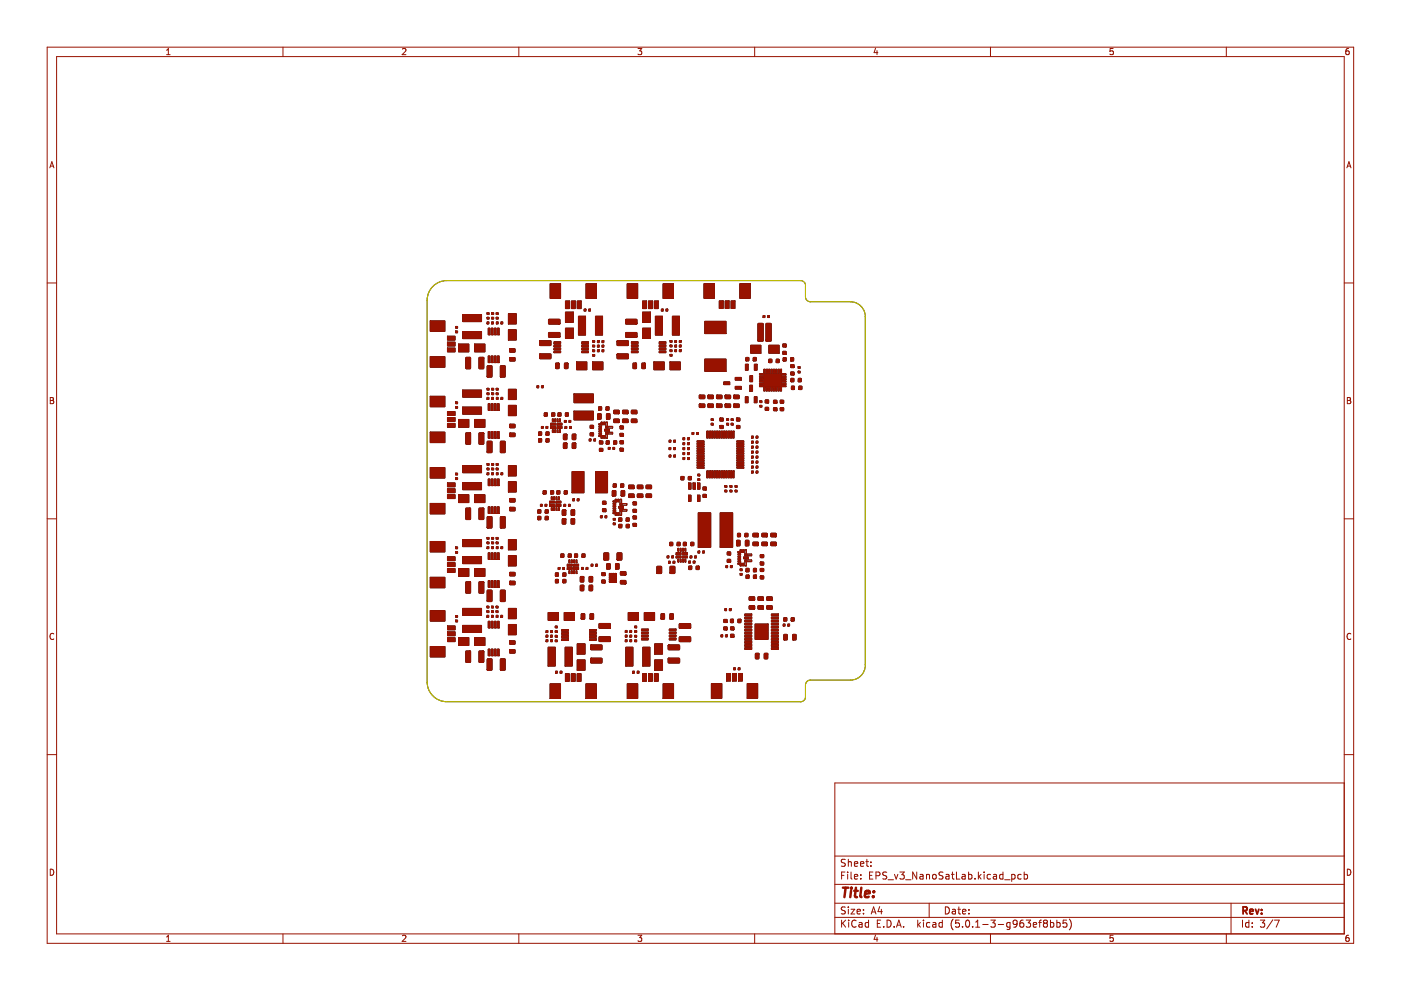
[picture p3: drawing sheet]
<svg xmlns="http://www.w3.org/2000/svg" width="297mm" height="210mm" viewBox="0 0 297 210" stroke-linecap="round" stroke-linejoin="round" font-family="sans-serif">
<g fill="none" stroke="#981200" stroke-width=".21">
<path d="M10 10h277v190h-277zM12 12h273v186h-273zM35.3 11.6h.8M35.3 10.7l.4-.4v1.3M60 10v2M85.3 10.4l.5-.1 .3 .4-.8 .9h.8M110 10v2M135.3 10.3h.8l-.5 .5 .4 .1v.6l-.2 .1-.5-.1M160 10v2M185.6 10.2l-.3 1h.8M185.9 10.7v.9M210 10v2"/>
<path d="M236 10.3h-.6l-.1 .6 .6-.1 .1 .7-.2 .1-.5-.1M260 10v2M285.9 10.3l-.3 .1-.2 .2-.1 .7 .3 .3 .4-.1-.1-.7h-.3l-.3 .2M10.6 35.6l.4-1.3 .4 1.3M10.7 35.2h.6M285.6 35.6l.4-1.3 .4 1.3M285.7 35.2h.6M10 60h2M162.1 79.4h1.6v1.1h-1.6zM163.9 79.4h1.7v1.1h-1.7zM285 60h2M10.7 84.3h.4l.2 .2-.2 .4 .2 .1 .1 .3-.2 .3h-.5z"/>
<path d="M10.7 84.9h.4M127 92.4l.6-.1 .1 .6h-.2l-.1-.3h-.4zM127 89.9h.4v-.3h.3l-.1 .5h-.6zM128.4 89.6h.4v.8h1l.1 .3-1.4 .1zM128.5 91.7h1.3l.1 .3h-1.1v.9h-.3zM162.1 80.7h1.6v1.1h-1.6zM163.9 80.7h1.7v1.1h-1.7zM285.7 84.3h.4l.2 .2-.2 .4 .2 .1 .1 .3-.2 .3h-.5zM285.7 84.9h.4M10 110h2M130 106.3l.4-.1v-.3h.3l-.1 .5h-.6zM130 108.7h.6l.1 .5-.2 .1-.1-.4h-.4z"/>
<path d="M131.4 108.1l1.4-.1 .1 .3-1.1 .1v.8l-.3 .1zM131.5 105.9h.3v.9h1l.1 .3h-1.4zM156.5 119.5l.6-.1 .1 .5-.2 .1-.1-.4h-.4zM156.5 117l.4-.1v-.3h.3l-.1 .6h-.6zM157.9 116.6h.4v.9h1l.1 .3h-1.4zM157.9 118.8l1.4-.1 .1 .3-1.1 .1v.8l-.3 .1zM285 110h2M11.4 134.4a.58 .58 0 0 0-.8 .5 .58 .58 0 0 0 .8 .6M129.2 121.6h.2v.2h-.2zM129.2 122h.2v.2h-.2zM129.2 122.4h.2v.2h-.2zM129.2 122.8h.2v.2h-.2z"/>
<path d="M129.2 123.2h.2v.2h-.2zM129.2 121.8v-.2h.2v.2M129.6 121.6h.2v.2h-.2zM129.6 122h.2v.2h-.2zM129.6 122.4h.2v.2h-.2zM129.6 122.8h.2v.2h-.2zM129.6 123.2h.2v.2h-.2zM129.6 121.8v-.2h.2v.2M130 121.6h.2v.2h-.2v-.2h.2v.2M130 122h.2v.2h-.2M130 122.4h.2v.2h-.2M130 122.8h.2v.2h-.2"/>
<path d="M130 123.2h.2v.2h-.2M130 122h.2v.2h-.2zM130 122.4h.2v.2h-.2zM130 122.8h.2v.2h-.2zM130 123.2h.2v.2h-.2zM130.4 121.6h.2v.2h-.2zM130.4 122h.2v.2h-.2zM130.4 122.4h.2v.2h-.2zM130.4 122.8h.2v.2h-.2zM130.4 123.2h.2v.2h-.2zM130.4 121.8v-.2h.2v.2M160.2 132.4h1.2v1.4h-1.2z"/>
<path d="M160.2 134h1.2v1.5h-1.2zM161.6 132.4h1.1v1.4h-1.1zM161.6 134h1.1v1.5h-1.1zM286.4 134.4a.58 .58 0 0 0-.8 .5 .58 .58 0 0 0 .8 .6M10 160h2M285 166h-108v32M285 160h2M10.7 184.3a.66 .66 0 0 1 .7 .6 .66 .66 0 0 1-.7 .7zM35.3 198.7l.4-.4v1.3M35.3 199.6h.8M60 198v2M85.3 198.4l.5-.1 .3 .4-.8 .9h.8"/>
<path d="M110 198v2M135.3 198.3h.8l-.5 .5 .4 .1v.6l-.2 .1-.5-.1M160 198v2M177 194.5h108M177 191.5h108M177 187.5h108M177 181.5h108M178.4 195.1v1.5M178.4 185.6h.5M178.6 195.7l.7 .9M179.1 184.9h-.7v1.5M179.2 192.4l-.6-.1-.2 .1v.5l.7 .2 .1 .4-.3 .3-.5-.1"/>
<path d="M179.2 182.3l-.6-.1-.2 .1v.5l.7 .2 .1 .4-.3 .3-.5-.1M179.3 195.1l-.9 .8M179.7 184.9v.1M179.7 185.4v1M179.9 182.2v1.5M179.9 192.3v.1M179.9 192.8v1M179.9 182.8l.2-.1 .3 .1 .1 .9M179.9 195.1v.1M179.9 195.6v1M180.4 192.8h.8l-.8 1h.8M180.4 184.9v1.3l.2 .2"/>
<path d="M181.1 185.9l.8-.2-.1-.2-.4-.1-.3 .2 .1 .7h.6M181.1 183.2l.8-.2-.1-.2-.4-.1-.3 .2 .1 .7h.6M181.5 195.2a.71 .71 0 0 0-1 .5 .71 .71 0 0 0 .7 .9l.3-.2M181.7 193.3l.7-.2v-.2l-.5-.1-.2 .2 .1 .7h.6M182.1 195.7h.6l.1 .9M182.4 183.2l.7-.2v-.2l-.5-.1-.2 .2 .1 .7h.6M182.5 186.2v.2M182.5 185.5v.1M182.8 195.9l-.5 .1-.2 .2 .2 .4 .5-.1M183.1 193.6v.2M183.1 192.9v.1M183.6 182.7h.5"/>
<path d="M183.8 182.2v1.3l.3 .2M184.1 195.7l-.4-.1-.3 .3 .2 .6h.5M184.1 195.1v1.5M184.4 185.6h.5M184.6 183.5v.2M184.6 182.8v.1M184.7 193.8l.5-1.5 .5 1.5M184.9 193.4h.7M185.1 184.9h-.7v1.5h.7M185.6 198.2l-.3 1h.8M185.7 185.7l.7-.1 .2-.2-.1-.4-.8-.1v1.5M185.9 198.7v.9"/>
<path d="M186 195.8h.5M186.5 192.2l-.4 1.1h1M186.7 195.1h-.7v1.5h.7M186.9 192.8v1M187.4 196.4v.2M188 185l-.6-.1-.2 .1v.5l.7 .2 .1 .4-.3 .3-.6-.1M188.1 195.1a.76 .76 0 0 1 .8 .7 .76 .76 0 0 1-.8 .8zM188.3 186.5h1.1M189.6 196.4v.2M189.6 185.4l.4 1 .4-1M190.1 196.6l.5-1.5 .5 1.5M190.2 196.2h.7"/>
<path d="M190.8 184.9h.9l-.5 .6 .4 .1v.6l-.2 .2-.6-.2M191.6 196.4v.2M192 186.5h1.1M194.4 184.9v1.5l-.9-1.5v1.5M194.6 195.1v1.5M194.7 196l.4 .6M195.1 185.5h.5l.1 .9M195.1 195.6l-.5 .6M195.7 185.7l-.5 .1-.2 .2 .2 .4 .5-.1M195.8 195.1v.1M195.8 195.6v1M196.4 185.4v1"/>
<path d="M196.4 185.5l.2-.1 .4 .1 .1 .9M197 191.5v3M197.1 195.7l-.4-.1-.3 .3 .2 .6h.5M197.8 195.7h.6v.9M197.8 185.5l.2-.1 .4 .1 .1 .6-.1 .2-.4 .1-.2-.2zM198.4 195.9l-.5 .1-.2 .2 .2 .4 .5-.1M199.8 195.7l-.4-.1-.3 .3 .1 .6h.6M199.8 195.1v1.5M199.9 185l-.5-.1-.3 .1v.5l.7 .2 .1 .4-.3 .3-.5-.1M200.4 192.3a.76 .76 0 0 1 .9 .7 .76 .76 0 0 1-.9 .8zM200.6 185.5h.5l.1 .9M201.2 185.7l-.5 .1-.2 .2 .2 .4 .5-.1"/>
<path d="M201.7 185.4h.6M201.9 192.9h.6l.1 .9M201.9 184.9v1.3l.4 .2M202.1 194.9a1.72 1.72 0 0 0 0 2.3M202.6 193.1l-.5 .1-.2 .2 .2 .4 .5-.1M202.8 184.9v1.5h.7M203.1 192.8h.5M203.3 192.3v1.3l.3 .2M203.4 195.1h-.8v.7l.2-.1h.5l.1 .2v.5l-.3 .2-.5-.2M204 185.5h.6v.9M204.1 193.3l.7-.2-.1-.2-.4-.1-.2 .2v.7h.6M204.1 196.4v.2"/>
<path d="M204.6 185.7l-.5 .1-.2 .2 .2 .4 .5-.1M204.9 195.2l.2-.1a.8 .8 0 0 1 .5 .7 .8 .8 0 0 1-.5 .8l-.4-.6zM205.4 185.5l.4-.1 .3 .3-.2 .6h-.5M205.4 184.9v1.5M205.4 193.6v.2M205.4 192.9v.1M206.2 196.4v.2M206.7 186.2v.2M206.9 196.6h.8M206.9 195.5l.4-.4v1.5M207.4 184.9v1.5M207.6 185.8l.4 .6"/>
<path d="M208 185.4l-.6 .6M208.4 196h1.1M208.6 184.9v.1M208.6 185.4v1M210 198v2M210 185.5l-.4-.1-.3 .3 .1 .6h.6M210.1 195.1h.9l-.5 .6 .4 .1v.6l-.2 .2-.6-.2M210.6 185.5h.6l.1 .9M211.3 185.7l-.5 .1-.2 .2 .2 .4 .5-.1M211.6 196h1.2M212.6 185.5l-.4-.1-.3 .3 .2 .6h.5M212.6 184.9v1.5"/>
<path d="M213 186.5h1.1M214.1 195.7l-.4-.1-.3 .3 .2 .6h.5M214.1 195.6v1.2l-.2 .3-.4-.1M214.5 185.5l.4-.1 .3 .3-.1 .6h-.6M214.5 185.4v1.5M215.6 195.7l-.2 .3-.5-.1-.1-.2v-.3l.3-.3 .4 .1 .1 .2a1 1 0 0 1-.4 1.2h-.3M216.5 185.5l-.4-.1-.3 .3 .1 .6h.6M216.9 195.1l-.4 .1a1.01 1.01 0 0 0 0 1.4l.5-.2 .1-.5-.3-.2h-.4l-.2 .2M217.1 185.5l.5-.1 .3 .3-.2 .6h-.6M217.1 184.9v1.5M217.6 195.1h.9l-.5 .6 .4 .1v.6l-.2 .2-.6-.2M219.1 196.1l.7-.2-.1-.2-.4-.1-.2 .2v.7h.6"/>
<path d="M220.2 195.6h.6M220.8 195.1l-.4 .2v1.3M221.5 195.7l-.3 .3v.3l.3 .3h.3l.3-.3v-.3l-.3-.3M221.5 195.7l-.3-.3 .3-.3h.3l.3 .3-.3 .3M221.5 195.7h.3M222.7 195.7l.4-.1 .3 .3-.1 .6h-.6M222.7 195.1v1.5M224.1 195.7l.4-.1 .3 .3-.2 .6h-.5M224.1 195.1v1.5M226.1 195.1h-.7v.7l.2-.1h.5l.1 .2-.1 .5-.2 .2-.5-.2M226.7 194.9a1.72 1.72 0 0 1 0 2.3M236 198.3h-.6l-.1 .6h.6l.1 .6-.2 .1-.5-.1"/>
<path d="M260 198v2M261 191.5v6.5M263.4 195.1v1.5M264.8 195.7l-.4-.1-.3 .3 .1 .6h.6M264.8 195.1v1.5M265.5 196.4v.2M265.5 195.7v.1M267.2 195.1h.9l-.5 .6 .5 .1v.6l-.2 .2-.7-.2M269.9 195l-1.3 1.9M270.2 195.1h1l-.6 1.5M285.7 184.3a.66 .66 0 0 1 .7 .6 .66 .66 0 0 1-.7 .7zM285.9 198.3l-.3 .1-.2 .2-.1 .7 .3 .3 .4-.1-.1-.6-.3-.1-.3 .2"/>
</g>
<path d="M263.6 193.1l.7-.1 .1-.2-.1-.4-.7-.1v1.5M263.9 193.1l.5 .7M265 193.3l.7-.2-.1-.2-.4-.1-.2 .2 .1 .7h.5M266.2 192.8l.4 1 .3-1M267.5 193.6v.2M267.5 192.9v.1" fill="none" stroke="#981200" stroke-width=".39"/>
<path d="M178.7 188.2h1.2M179.3 188.2l-.3 2M180.4 188.9l-.1 1.3M180.5 188.2v.2M181.1 188.9h.8M181.5 188.2l-.2 1.7v.2l.4 .1M182.6 188.2l-.2 1.7 .3 .3M183.4 189.5l1-.1-.1-.4-.5-.1-.3 .3-.1 .9h.8M185.2 190l-.1 .2M185.3 189v.2" fill="none" stroke="#981200" stroke-width=".52"/>
<g fill="none" stroke="#000" stroke-width=".21">
<path d="M162.1 79.4h1.6v1.1h-1.6zM163.9 79.4h1.7v1.1h-1.7zM171.8 64a1.03 1.03 0 0 1-1-1.1v-2.4a1.03 1.03 0 0 0-1-1h-75.1a4.2 4.2 0 0 0-4.1 4.2v80.9M171.8 64h8.5a3.2 3.2 0 0 1 3.2 3.2M183.5 67.1v73.8a3.2 3.2 0 0 1-3.2 3.3M127 92.4l.6-.1 .1 .6h-.2l-.1-.3h-.4zM127 89.9h.4v-.3h.3l-.1 .5h-.6zM128.4 89.6h.4v.8h1l.1 .3-1.4 .1zM128.5 91.7h1.3l.1 .3h-1.1v.9h-.3zM162.1 80.7h1.6v1.1h-1.6zM163.9 80.7h1.7v1.1h-1.7zM130 108.7h.6l.1 .5-.2 .1-.1-.4h-.4z"/>
<path d="M130 106.3l.4-.1v-.3h.3l-.1 .5h-.6zM131.4 108.1l1.4-.1 .1 .3-1.1 .1v.8l-.3 .1zM131.5 105.9h.3v.9h1l.1 .3h-1.4zM156.5 119.5l.6-.1 .1 .5-.2 .1-.1-.4h-.4zM156.5 117l.4-.1v-.3h.3l-.1 .6h-.6zM157.9 116.6h.4v.9h1l.1 .3h-1.4zM157.9 118.8l1.4-.1 .1 .3-1.1 .1v.8l-.3 .1zM129.2 121.6h.2v.2h-.2zM129.2 122h.2v.2h-.2zM129.2 122.4h.2v.2h-.2zM129.2 122.8h.2v.2h-.2zM129.2 123.2h.2v.2h-.2z"/>
<path d="M129.2 121.8v-.2h.2v.2M129.6 121.6h.2v.2h-.2zM129.6 122h.2v.2h-.2zM129.6 122.4h.2v.2h-.2zM129.6 122.8h.2v.2h-.2zM129.6 123.2h.2v.2h-.2zM129.6 121.8v-.2h.2v.2M130 121.6h.2v.2h-.2v-.2h.2v.2M130 122h.2v.2h-.2M130 122.4h.2v.2h-.2M130 122.8h.2v.2h-.2M130 123.2h.2v.2h-.2"/>
<path d="M130 122h.2v.2h-.2zM130 122.4h.2v.2h-.2zM130 122.8h.2v.2h-.2zM130 123.2h.2v.2h-.2zM130.4 121.6h.2v.2h-.2zM130.4 122h.2v.2h-.2zM130.4 122.4h.2v.2h-.2zM130.4 122.8h.2v.2h-.2zM130.4 123.2h.2v.2h-.2zM130.4 121.8v-.2h.2v.2M160.2 132.4h1.2v1.4h-1.2zM160.2 134h1.2v1.5h-1.2z"/>
<path d="M161.6 132.4h1.1v1.4h-1.1zM161.6 134h1.1v1.5h-1.1zM180.3 144.2h-8.6a1.03 1.03 0 0 0-.9 1v2.6a1.01 1.01 0 0 1-1.1 1h-75a4.2 4.2 0 0 1-4.1-4.2"/>
</g>
<g fill="#000" stroke="#000" stroke-width=".3">
<path d="M96.6 70.2h.4v.3h-.4z" fill-rule="evenodd"/>
<path d="M96.6 69.3h.4v.3h-.4z" fill-rule="evenodd"/>
<path d="M103.3 68.3h.3v.3h-.3z" fill-rule="evenodd"/>
<path d="M103.3 67.3h.4v.3h-.4z" fill-rule="evenodd"/>
<path d="M103.3 66.3h.4v.3h-.4z" fill-rule="evenodd"/>
<path d="M104.3 68.3h.3v.3h-.3z" fill-rule="evenodd"/>
<path d="M104.3 67.3h.3v.3h-.3z" fill-rule="evenodd"/>
<path d="M104.3 66.3h.3v.3h-.3z" fill-rule="evenodd"/>
<path d="M105.2 67.3h.4v.3h-.4z" fill-rule="evenodd"/>
<path d="M105.2 66.3h.4v.3h-.4z" fill-rule="evenodd"/>
<path d="M105.3 68.3h.3v.3h-.3z" fill-rule="evenodd"/>
<path d="M106.3 68.3h.2v.3h-.2z" fill-rule="evenodd"/>
<path d="M123.9 65.6h.3v.3h-.3z" fill-rule="evenodd"/>
<path d="M124.9 65.6h.2v.3h-.2z" fill-rule="evenodd"/>
<path d="M125.7 73.2h.3v.3h-.3z" fill-rule="evenodd"/>
<path d="M125.7 72.3h.3v.3h-.3z" fill-rule="evenodd"/>
<path d="M125.7 75.2h.3v.3h-.3z" fill-rule="evenodd"/>
<path d="M125.7 74.2h.3v.3h-.3z" fill-rule="evenodd"/>
<path d="M126.7 72.3h.3v.3h-.3z" fill-rule="evenodd"/>
<path d="M126.7 73.2h.3v.4h-.3z" fill-rule="evenodd"/>
<path d="M126.7 74.2h.3v.3h-.3z" fill-rule="evenodd"/>
<path d="M127.7 72.3h.3v.3h-.3z" fill-rule="evenodd"/>
<path d="M127.7 73.2h.3v.4h-.3z" fill-rule="evenodd"/>
<path d="M127.7 74.2h.3v.3h-.3z" fill-rule="evenodd"/>
<path d="M140.3 65.6h.3v.3h-.3z" fill-rule="evenodd"/>
<path d="M141.2 65.6h.3v.3h-.3z" fill-rule="evenodd"/>
<path d="M142.1 73.2h.3v.3h-.3z" fill-rule="evenodd"/>
<path d="M142.1 72.2h.3v.3h-.3z" fill-rule="evenodd"/>
<path d="M142.1 75.2h.3v.3h-.3z" fill-rule="evenodd"/>
<path d="M142.1 74.2h.3v.3h-.3z" fill-rule="evenodd"/>
<path d="M143.1 72.2h.3v.4h-.3z" fill-rule="evenodd"/>
<path d="M143.1 73.2h.3v.4h-.3z" fill-rule="evenodd"/>
<path d="M143.1 74.2h.3v.3h-.3z" fill-rule="evenodd"/>
<path d="M144.1 72.2h.3v.4h-.3z" fill-rule="evenodd"/>
<path d="M144.1 73.2h.3v.4h-.3z" fill-rule="evenodd"/>
<path d="M144.1 74.2h.3v.3h-.3z" fill-rule="evenodd"/>
<path d="M161.8 66.9h.3v.4h-.3z" fill-rule="evenodd"/>
<path d="M162.8 66.9h.3v.4h-.3z" fill-rule="evenodd"/>
<path d="M169.3 78.7h.3v.3h-.3z" fill-rule="evenodd"/>
<path d="M169.3 77.8h.3v.3h-.3z" fill-rule="evenodd"/>
<path d="M96.6 86.2h.4v.3h-.4z" fill-rule="evenodd"/>
<path d="M96.6 85.3h.4v.3h-.4z" fill-rule="evenodd"/>
<path d="M103.3 98.3h.4v.3h-.4z" fill-rule="evenodd"/>
<path d="M103.3 99.3h.4v.3h-.4z" fill-rule="evenodd"/>
<path d="M103.3 84.3h.3v.3h-.3z" fill-rule="evenodd"/>
<path d="M103.3 83.3h.4v.3h-.4z" fill-rule="evenodd"/>
<path d="M103.3 82.4h.4v.3h-.4z" fill-rule="evenodd"/>
<path d="M104.3 98.3h.3v.3h-.3z" fill-rule="evenodd"/>
<path d="M104.3 99.3h.3v.3h-.3z" fill-rule="evenodd"/>
<path d="M104.3 84.3h.3v.3h-.3z" fill-rule="evenodd"/>
<path d="M104.3 83.3h.3v.3h-.3z" fill-rule="evenodd"/>
<path d="M104.3 82.4h.3v.3h-.3z" fill-rule="evenodd"/>
<path d="M105.2 98.3h.4v.3h-.4z" fill-rule="evenodd"/>
<path d="M105.2 99.3h.4v.3h-.4z" fill-rule="evenodd"/>
<path d="M105.2 83.3h.4v.3h-.4z" fill-rule="evenodd"/>
<path d="M105.2 82.4h.4v.3h-.4z" fill-rule="evenodd"/>
<path d="M105.3 84.3h.3v.3h-.3z" fill-rule="evenodd"/>
<path d="M106.3 84.3h.2v.3h-.2z" fill-rule="evenodd"/>
<path d="M113.9 81.8h.3v.4h-.3z" fill-rule="evenodd"/>
<path d="M114.8 90.5h.3v.3h-.3z" fill-rule="evenodd"/>
<path d="M114.8 81.8h.3v.4h-.3z" fill-rule="evenodd"/>
<path d="M115.8 90.5h.3v.3h-.3z" fill-rule="evenodd"/>
<path d="M119.8 90.5h.3v.3h-.3z" fill-rule="evenodd"/>
<path d="M119.7 89.2h.3v.3h-.3z" fill-rule="evenodd"/>
<path d="M120.8 90.5h.3v.3h-.3z" fill-rule="evenodd"/>
<path d="M120.7 89.2h.3v.3h-.3z" fill-rule="evenodd"/>
<path d="M125 93.1h.3v.4h-.3z" fill-rule="evenodd"/>
<path d="M125.9 93.1h.3v.4h-.3z" fill-rule="evenodd"/>
<path d="M129 94.9h.3v.3h-.3z" fill-rule="evenodd"/>
<path d="M130 94.9h.3v.3h-.3z" fill-rule="evenodd"/>
<path d="M141.9 94.9h.3v.4h-.3z" fill-rule="evenodd"/>
<path d="M141.9 96.5h.3v.4h-.3z" fill-rule="evenodd"/>
<path d="M141.9 93.4h.3v.3h-.3z" fill-rule="evenodd"/>
<path d="M142.8 94.9h.3v.4h-.3z" fill-rule="evenodd"/>
<path d="M142.9 96.5h.3v.4h-.3z" fill-rule="evenodd"/>
<path d="M142.9 93.4h.3v.3h-.3z" fill-rule="evenodd"/>
<path d="M144.8 92.9h.3v.3h-.3z" fill-rule="evenodd"/>
<path d="M144.8 93.9h.3v.4h-.3z" fill-rule="evenodd"/>
<path d="M144.8 96h.3v.3h-.3z" fill-rule="evenodd"/>
<path d="M144.8 95h.3v.3h-.3z" fill-rule="evenodd"/>
<path d="M144.8 97h.3v.4h-.3z" fill-rule="evenodd"/>
<path d="M145.8 92.9h.3v.3h-.3z" fill-rule="evenodd"/>
<path d="M145.8 93.9h.3v.4h-.3z" fill-rule="evenodd"/>
<path d="M145.8 96h.3v.3h-.3z" fill-rule="evenodd"/>
<path d="M145.8 95h.3v.3h-.3z" fill-rule="evenodd"/>
<path d="M145.8 97h.3v.4h-.3z" fill-rule="evenodd"/>
<path d="M146.8 91.7h.3v.4h-.3z" fill-rule="evenodd"/>
<path d="M147.7 91.7h.3v.4h-.3z" fill-rule="evenodd"/>
<path d="M150.8 88.8h.4v.3h-.4z" fill-rule="evenodd"/>
<path d="M150.8 89.8h.4v.3h-.4z" fill-rule="evenodd"/>
<path d="M154.1 88.8h.3v.3h-.3z" fill-rule="evenodd"/>
<path d="M154.1 89.8h.3v.3h-.3z" fill-rule="evenodd"/>
<path d="M155 88.8h.4v.3h-.4z" fill-rule="evenodd"/>
<path d="M155 89.8h.4v.3h-.4z" fill-rule="evenodd"/>
<path d="M159.4 97.8h.3v.3h-.3z" fill-rule="evenodd"/>
<path d="M159.4 94.6h.3v.4h-.3z" fill-rule="evenodd"/>
<path d="M159.4 98.8h.3v.4h-.3z" fill-rule="evenodd"/>
<path d="M159.4 96.7h.3v.4h-.3z" fill-rule="evenodd"/>
<path d="M159.4 95.7h.3v.3h-.3z" fill-rule="evenodd"/>
<path d="M159.4 93.6h.3v.3h-.3z" fill-rule="evenodd"/>
<path d="M159.4 92.5h.3v.3h-.3z" fill-rule="evenodd"/>
<path d="M160.4 97.8h.3v.3h-.3z" fill-rule="evenodd"/>
<path d="M160.4 94.6h.3v.4h-.3z" fill-rule="evenodd"/>
<path d="M160.4 98.8h.3v.4h-.3z" fill-rule="evenodd"/>
<path d="M160.4 96.7h.3v.4h-.3z" fill-rule="evenodd"/>
<path d="M160.4 95.7h.3v.3h-.3z" fill-rule="evenodd"/>
<path d="M160.4 93.6h.3v.3h-.3z" fill-rule="evenodd"/>
<path d="M160.4 92.5h.3v.3h-.3z" fill-rule="evenodd"/>
<path d="M161.2 86h.3v.3h-.3z" fill-rule="evenodd"/>
<path d="M161.2 85h.3v.3h-.3z" fill-rule="evenodd"/>
<path d="M96.6 117h.4v.3h-.4z" fill-rule="evenodd"/>
<path d="M96.6 116h.4v.3h-.4z" fill-rule="evenodd"/>
<path d="M96.6 101.3h.4v.3h-.4z" fill-rule="evenodd"/>
<path d="M96.6 100.4h.4v.3h-.4z" fill-rule="evenodd"/>
<path d="M103.3 115.9h.3v.4h-.3z" fill-rule="evenodd"/>
<path d="M103.3 115h.3v.3h-.3z" fill-rule="evenodd"/>
<path d="M103.3 114h.3v.3h-.3z" fill-rule="evenodd"/>
<path d="M103.3 100.3h.3v.3h-.3z" fill-rule="evenodd"/>
<path d="M104.3 115.9h.3v.4h-.3z" fill-rule="evenodd"/>
<path d="M104.3 115h.3v.3h-.3z" fill-rule="evenodd"/>
<path d="M104.3 114h.3v.3h-.3z" fill-rule="evenodd"/>
<path d="M104.3 100.3h.3v.3h-.3z" fill-rule="evenodd"/>
<path d="M105.2 115h.4v.3h-.4z" fill-rule="evenodd"/>
<path d="M105.2 114h.4v.3h-.4z" fill-rule="evenodd"/>
<path d="M105.3 115.9h.3v.4h-.3z" fill-rule="evenodd"/>
<path d="M105.3 100.3h.3v.3h-.3z" fill-rule="evenodd"/>
<path d="M106.2 115.9h.3v.4h-.3z" fill-rule="evenodd"/>
<path d="M106.3 100.3h.2v.3h-.2z" fill-rule="evenodd"/>
<path d="M114.6 107h.3v.3h-.3z" fill-rule="evenodd"/>
<path d="M115.6 107h.3v.3h-.3z" fill-rule="evenodd"/>
<path d="M119.6 107h.3v.3h-.3z" fill-rule="evenodd"/>
<path d="M120.6 107h.3v.3h-.3z" fill-rule="evenodd"/>
<path d="M121.4 105.8h.3v.4h-.3z" fill-rule="evenodd"/>
<path d="M122.4 105.8h.3v.4h-.3z" fill-rule="evenodd"/>
<path d="M127.3 109.4h.3v.4h-.3z" fill-rule="evenodd"/>
<path d="M128.3 109.4h.3v.4h-.3z" fill-rule="evenodd"/>
<path d="M130.1 110.9h.3v.3h-.3z" fill-rule="evenodd"/>
<path d="M130.1 110h.3v.3h-.3z" fill-rule="evenodd"/>
<path d="M141.5 117.9h.3v.4h-.3z" fill-rule="evenodd"/>
<path d="M141.8 119h.3v.4h-.3z" fill-rule="evenodd"/>
<path d="M142.4 117.9h.3v.4h-.3z" fill-rule="evenodd"/>
<path d="M142.7 119h.3v.4h-.3z" fill-rule="evenodd"/>
<path d="M146 119h.3v.4h-.3z" fill-rule="evenodd"/>
<path d="M146.4 117.9h.3v.3h-.3z" fill-rule="evenodd"/>
<path d="M147 119h.3v.4h-.3z" fill-rule="evenodd"/>
<path d="M147.3 117.9h.3v.3h-.3z" fill-rule="evenodd"/>
<path d="M148 116.9h.3v.3h-.3z" fill-rule="evenodd"/>
<path d="M148 100.6h.3v.3h-.3z" fill-rule="evenodd"/>
<path d="M148 101.5h.3v.3h-.3z" fill-rule="evenodd"/>
<path d="M149 116.9h.3v.3h-.3z" fill-rule="evenodd"/>
<path d="M153.7 104h.4v.3h-.4z" fill-rule="evenodd"/>
<path d="M153.7 103h.4v.3h-.4z" fill-rule="evenodd"/>
<path d="M153.9 120h.3v.3h-.3z" fill-rule="evenodd"/>
<path d="M154.8 104h.4v.3h-.4z" fill-rule="evenodd"/>
<path d="M154.8 103h.4v.3h-.4z" fill-rule="evenodd"/>
<path d="M154.9 120h.3v.3h-.3z" fill-rule="evenodd"/>
<path d="M155.9 104h.3v.3h-.3z" fill-rule="evenodd"/>
<path d="M155.9 103h.3v.3h-.3z" fill-rule="evenodd"/>
<path d="M159.4 99.9h.3v.3h-.3z" fill-rule="evenodd"/>
<path d="M160.4 99.9h.3v.3h-.3z" fill-rule="evenodd"/>
<path d="M96.6 131.5h.4v.3h-.4z" fill-rule="evenodd"/>
<path d="M96.6 130.5h.4v.3h-.4z" fill-rule="evenodd"/>
<path d="M103.3 130.5h.3v.4h-.3z" fill-rule="evenodd"/>
<path d="M103.3 129.5h.3v.3h-.3z" fill-rule="evenodd"/>
<path d="M103.3 128.6h.3v.3h-.3z" fill-rule="evenodd"/>
<path d="M104.2 130.5h.3v.4h-.3z" fill-rule="evenodd"/>
<path d="M104.2 129.5h.4v.3h-.4z" fill-rule="evenodd"/>
<path d="M104.2 128.6h.4v.3h-.4z" fill-rule="evenodd"/>
<path d="M105.2 129.5h.4v.3h-.4z" fill-rule="evenodd"/>
<path d="M105.2 128.6h.4v.3h-.4z" fill-rule="evenodd"/>
<path d="M105.3 130.5h.2v.4h-.2z" fill-rule="evenodd"/>
<path d="M106.2 130.5h.3v.4h-.3z" fill-rule="evenodd"/>
<path d="M115.8 135.7h.3v.3h-.3z" fill-rule="evenodd"/>
<path d="M115.8 134.7h.3v.3h-.3z" fill-rule="evenodd"/>
<path d="M115.8 133.7h.3v.4h-.3z" fill-rule="evenodd"/>
<path d="M116.8 135.7h.3v.3h-.3z" fill-rule="evenodd"/>
<path d="M116.8 134.7h.3v.3h-.3z" fill-rule="evenodd"/>
<path d="M116.8 133.7h.3v.4h-.3z" fill-rule="evenodd"/>
<path d="M117.8 134.7h.3v.3h-.3z" fill-rule="evenodd"/>
<path d="M117.8 135.7h.3v.3h-.3z" fill-rule="evenodd"/>
<path d="M117.8 132.8h.3v.3h-.3z" fill-rule="evenodd"/>
<path d="M117.8 133.7h.3v.3h-.3z" fill-rule="evenodd"/>
<path d="M118.4 120.4h.3v.3h-.3z" fill-rule="evenodd"/>
<path d="M119.3 120.4h.3v.3h-.3z" fill-rule="evenodd"/>
<path d="M123.3 120.4h.3v.3h-.3z" fill-rule="evenodd"/>
<path d="M124.3 120.4h.3v.3h-.3z" fill-rule="evenodd"/>
<path d="M125.4 119.7h.3v.3h-.3z" fill-rule="evenodd"/>
<path d="M126.3 119.7h.3v.3h-.3z" fill-rule="evenodd"/>
<path d="M132.6 135.7h.3v.3h-.3z" fill-rule="evenodd"/>
<path d="M132.6 133.7h.3v.4h-.3z" fill-rule="evenodd"/>
<path d="M132.6 134.7h.3v.3h-.3z" fill-rule="evenodd"/>
<path d="M133.6 135.7h.3v.3h-.3z" fill-rule="evenodd"/>
<path d="M133.6 133.7h.3v.4h-.3z" fill-rule="evenodd"/>
<path d="M133.6 134.7h.3v.3h-.3z" fill-rule="evenodd"/>
<path d="M134.6 134.7h.3v.3h-.3z" fill-rule="evenodd"/>
<path d="M134.6 135.7h.3v.3h-.3z" fill-rule="evenodd"/>
<path d="M134.6 132.8h.3v.3h-.3z" fill-rule="evenodd"/>
<path d="M134.6 133.7h.3v.3h-.3z" fill-rule="evenodd"/>
<path d="M152.9 134.7h.3v.3h-.3z" fill-rule="evenodd"/>
<path d="M153.7 129.1h.3v.3h-.3z" fill-rule="evenodd"/>
<path d="M153.9 134.7h.2v.3h-.2z" fill-rule="evenodd"/>
<path d="M154.7 129.1h.3v.3h-.3z" fill-rule="evenodd"/>
<path d="M157 121.6h.3v.3h-.3z" fill-rule="evenodd"/>
<path d="M157 120.7h.3v.3h-.3z" fill-rule="evenodd"/>
<path d="M166.1 132.4h.3v.3h-.3z" fill-rule="evenodd"/>
<path d="M167.1 132.4h.3v.3h-.3z" fill-rule="evenodd"/>
<path d="M117.8 142.3h.3v.4h-.3z" fill-rule="evenodd"/>
<path d="M118.8 142.3h.3v.4h-.3z" fill-rule="evenodd"/>
<path d="M134.2 142.3h.3v.4h-.3z" fill-rule="evenodd"/>
<path d="M135.1 142.3h.3v.4h-.3z" fill-rule="evenodd"/>
<path d="M155.6 141.6h.3v.4h-.3z" fill-rule="evenodd"/>
<path d="M156.6 141.6h.3v.4h-.3z" fill-rule="evenodd"/>
</g>
<g fill="#000" stroke="#000" stroke-width=".21">
<path d="M91.2 75.6h3.1v2.3h-3.1z" fill-rule="evenodd"/>
<path d="M91.2 68h3.1v2.3h-3.1z" fill-rule="evenodd"/>
<path d="M94.9 73.8h1.6v.8h-1.6z" fill-rule="evenodd"/>
<path d="M94.9 72.5h1.6v.9h-1.6z" fill-rule="evenodd"/>
<path d="M94.9 71.3h1.6v.8h-1.6z" fill-rule="evenodd"/>
<path d="M97.2 73h2.2v1.6h-2.2z" fill-rule="evenodd"/>
<path d="M98.1 70.3h4v1.5h-4z" fill-rule="evenodd"/>
<path d="M98.1 66.7h4v1.5h-4z" fill-rule="evenodd"/>
<path d="M100.6 73h2.2v1.6h-2.2z" fill-rule="evenodd"/>
<path d="M103.5 69.6h.4v1.4h-.4z" fill-rule="evenodd"/>
<path d="M103.5 75.5h.4v1.4h-.4z" fill-rule="evenodd"/>
<path d="M104.2 69.6h.3v1.4h-.3z" fill-rule="evenodd"/>
<path d="M104.2 75.5h.3v1.4h-.3z" fill-rule="evenodd"/>
<path d="M104.8 69.6h.4v1.4h-.4z" fill-rule="evenodd"/>
<path d="M104.8 75.5h.4v1.4h-.4z" fill-rule="evenodd"/>
<path d="M105.5 69.6h.3v1.4h-.3z" fill-rule="evenodd"/>
<path d="M105.5 75.5h.3v1.4h-.3z" fill-rule="evenodd"/>
<path d="M107.8 69.9h1.6v2.2h-1.6z" fill-rule="evenodd"/>
<path d="M107.8 66.5h1.6v2.2h-1.6z" fill-rule="evenodd"/>
<path d="M117.5 74.4h1.4v.4h-1.4z" fill-rule="evenodd"/>
<path d="M117.5 73.8h1.4v.3h-1.4z" fill-rule="evenodd"/>
<path d="M117.5 73.1h1.4v.4h-1.4z" fill-rule="evenodd"/>
<path d="M117.5 72.5h1.4v.3h-1.4z" fill-rule="evenodd"/>
<path d="M116.6 60.2h2.3v3.1h-2.3z" fill-rule="evenodd"/>
<path d="M119.9 63.8h.8v1.6h-.8z" fill-rule="evenodd"/>
<path d="M119.9 66.2h1.6v2.2h-1.6z" fill-rule="evenodd"/>
<path d="M119.9 69.6h1.6v2.2h-1.6z" fill-rule="evenodd"/>
<path d="M121.1 63.8h.9v1.6h-.9z" fill-rule="evenodd"/>
<path d="M122.2 76.7h2.2v1.7h-2.2z" fill-rule="evenodd"/>
<path d="M122.4 63.8h.8v1.6h-.8z" fill-rule="evenodd"/>
<path d="M123.4 72.5h1.4v.3h-1.4z" fill-rule="evenodd"/>
<path d="M123.4 73.1h1.4v.4h-1.4z" fill-rule="evenodd"/>
<path d="M123.4 73.8h1.4v.3h-1.4z" fill-rule="evenodd"/>
<path d="M123.4 74.4h1.4v.4h-1.4z" fill-rule="evenodd"/>
<path d="M122.6 67.1h1.5v3.9h-1.5z" fill-rule="evenodd"/>
<path d="M125.7 76.7h2.1v1.7h-2.1z" fill-rule="evenodd"/>
<path d="M124.2 60.2h2.3v3.1h-2.3z" fill-rule="evenodd"/>
<path d="M126.3 67.1h1.4v3.9h-1.4z" fill-rule="evenodd"/>
<path d="M133.9 74.4h1.4v.4h-1.4z" fill-rule="evenodd"/>
<path d="M133.9 73.8h1.4v.3h-1.4z" fill-rule="evenodd"/>
<path d="M133.9 73.1h1.4v.4h-1.4z" fill-rule="evenodd"/>
<path d="M133.9 72.5h1.4v.3h-1.4z" fill-rule="evenodd"/>
<path d="M133 60.2h2.2v3.1h-2.2z" fill-rule="evenodd"/>
<path d="M136.2 63.8h.8v1.6h-.8z" fill-rule="evenodd"/>
<path d="M136.2 66.2h1.7v2.2h-1.7z" fill-rule="evenodd"/>
<path d="M136.2 69.6h1.7v2.2h-1.7z" fill-rule="evenodd"/>
<path d="M137.5 63.8h.8v1.6h-.8z" fill-rule="evenodd"/>
<path d="M138.6 76.7h2.2v1.7h-2.2z" fill-rule="evenodd"/>
<path d="M138.7 63.8h.8v1.6h-.8z" fill-rule="evenodd"/>
<path d="M139.8 72.5h1.4v.3h-1.4z" fill-rule="evenodd"/>
<path d="M139.8 73.1h1.4v.4h-1.4z" fill-rule="evenodd"/>
<path d="M139.8 73.8h1.4v.3h-1.4z" fill-rule="evenodd"/>
<path d="M139.8 74.4h1.4v.4h-1.4z" fill-rule="evenodd"/>
<path d="M139 67.1h1.5v3.9h-1.5z" fill-rule="evenodd"/>
<path d="M142.1 76.7h2.1v1.7h-2.1z" fill-rule="evenodd"/>
<path d="M140.6 60.2h2.2v3.1h-2.2z" fill-rule="evenodd"/>
<path d="M142.6 67.1h1.5v3.9h-1.5z" fill-rule="evenodd"/>
<path d="M149.3 60.2h2.2v3.1h-2.2z" fill-rule="evenodd"/>
<path d="M152.5 63.8h.8v1.6h-.8z" fill-rule="evenodd"/>
<path d="M149.4 76.1h4.5v2.6h-4.5z" fill-rule="evenodd"/>
<path d="M149.4 68.1h4.5v2.6h-4.5z" fill-rule="evenodd"/>
<path d="M153.8 63.8h.8v1.6h-.8z" fill-rule="evenodd"/>
<path d="M155 63.8h.8v1.6h-.8z" fill-rule="evenodd"/>
<path d="M158 77.2h.6v1.3h-.6z" fill-rule="evenodd"/>
<path d="M156.9 60.2h2.2v3.1h-2.2z" fill-rule="evenodd"/>
<path d="M159 79.7h.6v1.2h-.6z" fill-rule="evenodd"/>
<path d="M159.9 77.2h.6v1.3h-.6z" fill-rule="evenodd"/>
<path d="M159.1 73.2h2.2v1.7h-2.2z" fill-rule="evenodd"/>
<path d="M161 79.7h.8v.3h-.8z" fill-rule="evenodd"/>
<path d="M161 79.2h.8v.3h-.8z" fill-rule="evenodd"/>
<path d="M161.9 78.3h.3v.8h-.3z" fill-rule="evenodd"/>
<path d="M162.4 78.3h.3v.8h-.3z" fill-rule="evenodd"/>
<path d="M162.9 78.3h.3v.8h-.3z" fill-rule="evenodd"/>
<path d="M163.4 78.3h.3v.8h-.3z" fill-rule="evenodd"/>
<path d="M163.9 78.3h.3v.8h-.3z" fill-rule="evenodd"/>
<path d="M164.4 78.3h.3v.8h-.3z" fill-rule="evenodd"/>
<path d="M163 73.2h2.2v1.7h-2.2z" fill-rule="evenodd"/>
<path d="M164.9 78.3h.3v.8h-.3z" fill-rule="evenodd"/>
<path d="M165.4 78.3h.3v.8h-.3z" fill-rule="evenodd"/>
<path d="M165.8 79.2h.8v.3h-.8z" fill-rule="evenodd"/>
<path d="M165.8 79.7h.8v.3h-.8z" fill-rule="evenodd"/>
<path d="M91.2 99.1h3.1v2.3h-3.1z" fill-rule="evenodd"/>
<path d="M91.2 91.6h3.1v2.2h-3.1z" fill-rule="evenodd"/>
<path d="M91.2 84h3.1v2.2h-3.1z" fill-rule="evenodd"/>
<path d="M94.9 89.8h1.6v.8h-1.6z" fill-rule="evenodd"/>
<path d="M94.9 88.5h1.6v.8h-1.6z" fill-rule="evenodd"/>
<path d="M94.9 87.3h1.6v.8h-1.6z" fill-rule="evenodd"/>
<path d="M97.2 88.9h2.2v1.7h-2.2z" fill-rule="evenodd"/>
<path d="M98.1 98.7h4v1.5h-4z" fill-rule="evenodd"/>
<path d="M98.1 86.3h4v1.5h-4z" fill-rule="evenodd"/>
<path d="M98.1 82.7h4v1.5h-4z" fill-rule="evenodd"/>
<path d="M100.6 88.9h2.2v1.7h-2.2z" fill-rule="evenodd"/>
<path d="M103.5 85.6h.4v1.4h-.4z" fill-rule="evenodd"/>
<path d="M103.5 91.5h.4v1.4h-.4z" fill-rule="evenodd"/>
<path d="M104.2 85.6h.3v1.4h-.3z" fill-rule="evenodd"/>
<path d="M104.2 91.5h.3v1.4h-.3z" fill-rule="evenodd"/>
<path d="M104.8 85.6h.4v1.4h-.4z" fill-rule="evenodd"/>
<path d="M104.8 91.5h.4v1.4h-.4z" fill-rule="evenodd"/>
<path d="M105.5 85.6h.3v1.4h-.3z" fill-rule="evenodd"/>
<path d="M105.5 91.5h.3v1.4h-.3z" fill-rule="evenodd"/>
<path d="M107.8 85.9h1.6v2.2h-1.6z" fill-rule="evenodd"/>
<path d="M107.8 82.5h1.6v2.2h-1.6z" fill-rule="evenodd"/>
<path d="M116.8 90.4h1v.4h-1z" fill-rule="evenodd"/>
<path d="M116.8 89.7h1v.4h-1z" fill-rule="evenodd"/>
<path d="M117.1 88.8h.2v.6h-.2z" fill-rule="evenodd"/>
<path d="M117.1 91.1h.2v.6h-.2z" fill-rule="evenodd"/>
<path d="M117.6 88.8h.2v.6h-.2z" fill-rule="evenodd"/>
<path d="M117.6 91.1h.2v.6h-.2z" fill-rule="evenodd"/>
<path d="M118.1 89.7h1.1v.4h-1.1z" fill-rule="evenodd"/>
<path d="M118.1 90.4h1.1v.4h-1.1z" fill-rule="evenodd"/>
<path d="M118.1 88.8h.2v.6h-.2z" fill-rule="evenodd"/>
<path d="M118.1 91.1h.2v.6h-.2z" fill-rule="evenodd"/>
<path d="M118.6 88.8h.2v.6h-.2z" fill-rule="evenodd"/>
<path d="M118.6 91.1h.2v.6h-.2z" fill-rule="evenodd"/>
<path d="M121.7 87.2h4.1v1.8h-4.1z" fill-rule="evenodd"/>
<path d="M121.7 83.5h4.1v1.9h-4.1z" fill-rule="evenodd"/>
<path d="M127 91.8h.5v.3h-.5z" fill-rule="evenodd"/>
<path d="M127 91.3h.5v.3h-.5z" fill-rule="evenodd"/>
<path d="M127 90.8h.5v.3h-.5z" fill-rule="evenodd"/>
<path d="M127 90.3h.5v.3h-.5z" fill-rule="evenodd"/>
<path d="M127.9 89.5h.3v.6h-.3z" fill-rule="evenodd"/>
<path d="M127.9 92.4h.3v.5h-.3z" fill-rule="evenodd"/>
<path d="M128.2 91h1v.4h-1z" fill-rule="evenodd"/>
<path d="M147.8 99h1.5v.3h-1.5z" fill-rule="evenodd"/>
<path d="M147.8 98.5h1.5v.3h-1.5z" fill-rule="evenodd"/>
<path d="M147.8 98h1.5v.3h-1.5z" fill-rule="evenodd"/>
<path d="M147.8 97.5h1.5v.3h-1.5z" fill-rule="evenodd"/>
<path d="M147.8 97h1.5v.3h-1.5z" fill-rule="evenodd"/>
<path d="M147.8 96.5h1.5v.3h-1.5z" fill-rule="evenodd"/>
<path d="M147.8 96h1.5v.3h-1.5z" fill-rule="evenodd"/>
<path d="M147.8 95.5h1.5v.3h-1.5z" fill-rule="evenodd"/>
<path d="M147.8 95h1.5v.3h-1.5z" fill-rule="evenodd"/>
<path d="M147.8 94.5h1.5v.3h-1.5z" fill-rule="evenodd"/>
<path d="M147.8 94h1.5v.3h-1.5z" fill-rule="evenodd"/>
<path d="M147.8 93.5h1.5v.3h-1.5z" fill-rule="evenodd"/>
<path d="M149.9 91.4h.2v1.5h-.2z" fill-rule="evenodd"/>
<path d="M149.9 99.8h.2v1.5h-.2z" fill-rule="evenodd"/>
<path d="M150.4 91.4h.2v1.5h-.2z" fill-rule="evenodd"/>
<path d="M150.4 99.8h.2v1.5h-.2z" fill-rule="evenodd"/>
<path d="M150.9 91.4h.2v1.5h-.2z" fill-rule="evenodd"/>
<path d="M150.9 99.8h.2v1.5h-.2z" fill-rule="evenodd"/>
<path d="M151.4 91.4h.2v1.5h-.2z" fill-rule="evenodd"/>
<path d="M151.4 99.8h.2v1.5h-.2z" fill-rule="evenodd"/>
<path d="M151.9 91.4h.2v1.5h-.2z" fill-rule="evenodd"/>
<path d="M151.9 99.8h.2v1.5h-.2z" fill-rule="evenodd"/>
<path d="M152.4 91.4h.2v1.5h-.2z" fill-rule="evenodd"/>
<path d="M152.4 99.8h.2v1.5h-.2z" fill-rule="evenodd"/>
<path d="M152.9 91.4h.2v1.5h-.2z" fill-rule="evenodd"/>
<path d="M152.9 99.8h.2v1.5h-.2z" fill-rule="evenodd"/>
<path d="M153.4 91.4h.2v1.5h-.2z" fill-rule="evenodd"/>
<path d="M153.4 99.8h.2v1.5h-.2z" fill-rule="evenodd"/>
<path d="M153.9 91.4h.2v1.5h-.2z" fill-rule="evenodd"/>
<path d="M153.9 99.8h.2v1.5h-.2z" fill-rule="evenodd"/>
<path d="M154.4 91.4h.2v1.5h-.2z" fill-rule="evenodd"/>
<path d="M154.4 99.8h.2v1.5h-.2z" fill-rule="evenodd"/>
<path d="M153.5 81h1.2v.5h-1.2z" fill-rule="evenodd"/>
<path d="M154.9 91.4h.2v1.5h-.2z" fill-rule="evenodd"/>
<path d="M154.9 99.8h.2v1.5h-.2z" fill-rule="evenodd"/>
<path d="M155.4 91.4h.2v1.5h-.2z" fill-rule="evenodd"/>
<path d="M155.4 99.8h.2v1.5h-.2z" fill-rule="evenodd"/>
<path d="M155.9 80h1.2v.6h-1.2z" fill-rule="evenodd"/>
<path d="M155.9 81.9h1.2v.6h-1.2z" fill-rule="evenodd"/>
<path d="M156.2 93.5h1.5v.3h-1.5z" fill-rule="evenodd"/>
<path d="M156.2 94h1.5v.3h-1.5z" fill-rule="evenodd"/>
<path d="M156.2 94.5h1.5v.3h-1.5z" fill-rule="evenodd"/>
<path d="M156.2 95h1.5v.3h-1.5z" fill-rule="evenodd"/>
<path d="M156.2 95.5h1.5v.3h-1.5z" fill-rule="evenodd"/>
<path d="M156.2 96h1.5v.3h-1.5z" fill-rule="evenodd"/>
<path d="M156.2 96.5h1.5v.3h-1.5z" fill-rule="evenodd"/>
<path d="M156.2 97h1.5v.3h-1.5z" fill-rule="evenodd"/>
<path d="M156.2 97.5h1.5v.3h-1.5z" fill-rule="evenodd"/>
<path d="M156.2 98h1.5v.3h-1.5z" fill-rule="evenodd"/>
<path d="M156.2 98.5h1.5v.3h-1.5z" fill-rule="evenodd"/>
<path d="M156.2 99h1.5v.3h-1.5z" fill-rule="evenodd"/>
<path d="M158 84.1h.6v1.3h-.6z" fill-rule="evenodd"/>
<path d="M159 81.7h.5v1.2h-.5z" fill-rule="evenodd"/>
<path d="M159.9 84.1h.6v1.3h-.6z" fill-rule="evenodd"/>
<path d="M161 81.7h.8v.3h-.8z" fill-rule="evenodd"/>
<path d="M161 81.2h.8v.3h-.8z" fill-rule="evenodd"/>
<path d="M161 80.7h.8v.3h-.8z" fill-rule="evenodd"/>
<path d="M161 80.2h.8v.3h-.8z" fill-rule="evenodd"/>
<path d="M161.9 82.1h.3v.8h-.3z" fill-rule="evenodd"/>
<path d="M162.4 82.1h.3v.8h-.3z" fill-rule="evenodd"/>
<path d="M162.9 82.1h.3v.8h-.3z" fill-rule="evenodd"/>
<path d="M163.4 82.1h.3v.8h-.3z" fill-rule="evenodd"/>
<path d="M163.9 82.1h.3v.8h-.3z" fill-rule="evenodd"/>
<path d="M164.4 82.1h.3v.8h-.3z" fill-rule="evenodd"/>
<path d="M164.9 82.1h.3v.8h-.3z" fill-rule="evenodd"/>
<path d="M162 79.3h3.7v2.6h-3.7z" fill-rule="evenodd"/>
<path d="M165.4 82.1h.3v.8h-.3z" fill-rule="evenodd"/>
<path d="M165.8 80.2h.8v.3h-.8z" fill-rule="evenodd"/>
<path d="M165.8 80.7h.8v.3h-.8z" fill-rule="evenodd"/>
<path d="M165.8 81.2h.8v.3h-.8z" fill-rule="evenodd"/>
<path d="M165.8 81.7h.8v.3h-.8z" fill-rule="evenodd"/>
<path d="M91.2 114.8h3.1v2.2h-3.1z" fill-rule="evenodd"/>
<path d="M91.2 106.7h3.1v2.3h-3.1z" fill-rule="evenodd"/>
<path d="M94.9 119.3h1.6v.8h-1.6z" fill-rule="evenodd"/>
<path d="M94.9 118.1h1.6v.8h-1.6z" fill-rule="evenodd"/>
<path d="M94.9 104.9h1.6v.8h-1.6z" fill-rule="evenodd"/>
<path d="M94.9 103.6h1.6v.9h-1.6z" fill-rule="evenodd"/>
<path d="M94.9 102.4h1.6v.8h-1.6z" fill-rule="evenodd"/>
<path d="M97.2 104.9h2.2v1.7h-2.2z" fill-rule="evenodd"/>
<path d="M98.1 118h4v1.5h-4z" fill-rule="evenodd"/>
<path d="M98.1 114.4h4v1.5h-4z" fill-rule="evenodd"/>
<path d="M98.1 102.3h4v1.5h-4z" fill-rule="evenodd"/>
<path d="M100.6 104.9h2.2v1.7h-2.2z" fill-rule="evenodd"/>
<path d="M103.5 117.2h.4v1.4h-.4z" fill-rule="evenodd"/>
<path d="M103.5 101.6h.4v1.4h-.4z" fill-rule="evenodd"/>
<path d="M103.5 107.5h.4v1.4h-.4z" fill-rule="evenodd"/>
<path d="M104.2 117.2h.3v1.4h-.3z" fill-rule="evenodd"/>
<path d="M104.2 101.6h.3v1.4h-.3z" fill-rule="evenodd"/>
<path d="M104.2 107.5h.3v1.4h-.3z" fill-rule="evenodd"/>
<path d="M104.8 117.2h.4v1.4h-.4z" fill-rule="evenodd"/>
<path d="M104.8 101.6h.4v1.4h-.4z" fill-rule="evenodd"/>
<path d="M104.8 107.5h.4v1.4h-.4z" fill-rule="evenodd"/>
<path d="M105.5 117.2h.3v1.4h-.3z" fill-rule="evenodd"/>
<path d="M105.5 101.6h.3v1.4h-.3z" fill-rule="evenodd"/>
<path d="M105.5 107.5h.3v1.4h-.3z" fill-rule="evenodd"/>
<path d="M107.8 117.8h1.6v2.2h-1.6z" fill-rule="evenodd"/>
<path d="M107.8 114.4h1.6v2.2h-1.6z" fill-rule="evenodd"/>
<path d="M107.8 102.1h1.6v2.2h-1.6z" fill-rule="evenodd"/>
<path d="M107.8 98.7h1.6v2.2h-1.6z" fill-rule="evenodd"/>
<path d="M116.5 107h1.1v.4h-1.1z" fill-rule="evenodd"/>
<path d="M116.5 106.3h1.1v.4h-1.1z" fill-rule="evenodd"/>
<path d="M116.9 105.3h.2v.6h-.2z" fill-rule="evenodd"/>
<path d="M116.9 107.6h.2v.6h-.2z" fill-rule="evenodd"/>
<path d="M117.4 105.3h.2v.6h-.2z" fill-rule="evenodd"/>
<path d="M117.4 107.6h.2v.6h-.2z" fill-rule="evenodd"/>
<path d="M117.9 106.3h1v.4h-1z" fill-rule="evenodd"/>
<path d="M117.9 107h1v.4h-1z" fill-rule="evenodd"/>
<path d="M117.9 105.3h.2v.6h-.2z" fill-rule="evenodd"/>
<path d="M117.9 107.6h.2v.6h-.2z" fill-rule="evenodd"/>
<path d="M118.4 105.3h.2v.6h-.2z" fill-rule="evenodd"/>
<path d="M118.4 107.6h.2v.6h-.2z" fill-rule="evenodd"/>
<path d="M120.6 118.7h.2v.6h-.2z" fill-rule="evenodd"/>
<path d="M121.3 100h2.5v4.5h-2.5z" fill-rule="evenodd"/>
<path d="M121.1 118.7h.2v.6h-.2z" fill-rule="evenodd"/>
<path d="M121.6 118.7h.2v.6h-.2z" fill-rule="evenodd"/>
<path d="M122.1 118.7h.2v.6h-.2z" fill-rule="evenodd"/>
<path d="M126.3 100h2.5v4.5h-2.5z" fill-rule="evenodd"/>
<path d="M130 108.2h.5v.2h-.5z" fill-rule="evenodd"/>
<path d="M130 107.7h.5v.2h-.5z" fill-rule="evenodd"/>
<path d="M130 107.2h.5v.2h-.5z" fill-rule="evenodd"/>
<path d="M130 106.7h.5v.2h-.5z" fill-rule="evenodd"/>
<path d="M130.9 105.9h.3v.5h-.3z" fill-rule="evenodd"/>
<path d="M130.9 108.7h.3v.6h-.3z" fill-rule="evenodd"/>
<path d="M131.2 107.4h1v.4h-1z" fill-rule="evenodd"/>
<path d="M143.4 117.9h1v.4h-1z" fill-rule="evenodd"/>
<path d="M143.4 117.2h1v.4h-1z" fill-rule="evenodd"/>
<path d="M143.7 116.3h.2v.6h-.2z" fill-rule="evenodd"/>
<path d="M143.7 118.6h.2v.6h-.2z" fill-rule="evenodd"/>
<path d="M144.2 116.3h.2v.6h-.2z" fill-rule="evenodd"/>
<path d="M144.2 118.6h.2v.6h-.2z" fill-rule="evenodd"/>
<path d="M144.7 117.2h1.1v.4h-1.1z" fill-rule="evenodd"/>
<path d="M144.7 117.9h1.1v.4h-1.1z" fill-rule="evenodd"/>
<path d="M144.7 116.3h.2v.6h-.2z" fill-rule="evenodd"/>
<path d="M144.7 118.6h.2v.6h-.2z" fill-rule="evenodd"/>
<path d="M145.2 116.3h.2v.6h-.2z" fill-rule="evenodd"/>
<path d="M145.2 118.6h.2v.6h-.2z" fill-rule="evenodd"/>
<path d="M146 105h.5v1.3h-.5z" fill-rule="evenodd"/>
<path d="M146 102.4h.5v1.3h-.5z" fill-rule="evenodd"/>
<path d="M146.9 102.4h.6v1.3h-.6z" fill-rule="evenodd"/>
<path d="M147.9 105h.5v1.3h-.5z" fill-rule="evenodd"/>
<path d="M147.9 102.4h.5v1.3h-.5z" fill-rule="evenodd"/>
<path d="M148 108.7h2.7v7.3h-2.7z" fill-rule="evenodd"/>
<path d="M152.7 108.7h2.6v7.3h-2.6z" fill-rule="evenodd"/>
<path d="M156.5 118.9h.5v.3h-.5z" fill-rule="evenodd"/>
<path d="M156.5 118.4h.5v.3h-.5z" fill-rule="evenodd"/>
<path d="M156.5 117.9h.5v.3h-.5z" fill-rule="evenodd"/>
<path d="M156.5 117.4h.5v.3h-.5z" fill-rule="evenodd"/>
<path d="M157.4 116.6h.3v.5h-.3z" fill-rule="evenodd"/>
<path d="M157.4 119.4h.3v.6h-.3z" fill-rule="evenodd"/>
<path d="M157.7 118.1h1v.4h-1z" fill-rule="evenodd"/>
<path d="M91.2 122.4h3.1v2.2h-3.1z" fill-rule="evenodd"/>
<path d="M91.2 137.1h3.1v2.2h-3.1z" fill-rule="evenodd"/>
<path d="M91.2 129.5h3.1v2.2h-3.1z" fill-rule="evenodd"/>
<path d="M94.9 120.6h1.6v.8h-1.6z" fill-rule="evenodd"/>
<path d="M94.9 135.2h1.6v.8h-1.6z" fill-rule="evenodd"/>
<path d="M94.9 134h1.6v.8h-1.6z" fill-rule="evenodd"/>
<path d="M94.9 132.7h1.6v.8h-1.6z" fill-rule="evenodd"/>
<path d="M97.2 135.2h2.2v1.7h-2.2z" fill-rule="evenodd"/>
<path d="M97.2 120.6h2.2v1.6h-2.2z" fill-rule="evenodd"/>
<path d="M98.1 132.6h4v1.5h-4z" fill-rule="evenodd"/>
<path d="M98.1 129h4v1.5h-4z" fill-rule="evenodd"/>
<path d="M100.6 135.2h2.2v1.7h-2.2z" fill-rule="evenodd"/>
<path d="M100.6 120.6h2.2v1.6h-2.2z" fill-rule="evenodd"/>
<path d="M103.5 131.7h.4v1.4h-.4z" fill-rule="evenodd"/>
<path d="M103.5 137.6h.4v1.4h-.4z" fill-rule="evenodd"/>
<path d="M103.5 123.1h.4v1.4h-.4z" fill-rule="evenodd"/>
<path d="M104.2 131.7h.3v1.4h-.3z" fill-rule="evenodd"/>
<path d="M104.2 137.6h.3v1.4h-.3z" fill-rule="evenodd"/>
<path d="M104.2 123.1h.3v1.4h-.3z" fill-rule="evenodd"/>
<path d="M104.8 131.7h.4v1.4h-.4z" fill-rule="evenodd"/>
<path d="M104.8 137.6h.4v1.4h-.4z" fill-rule="evenodd"/>
<path d="M104.8 123.1h.4v1.4h-.4z" fill-rule="evenodd"/>
<path d="M105.5 131.7h.3v1.4h-.3z" fill-rule="evenodd"/>
<path d="M105.5 137.6h.3v1.4h-.3z" fill-rule="evenodd"/>
<path d="M105.5 123.1h.3v1.4h-.3z" fill-rule="evenodd"/>
<path d="M107.8 132.4h1.6v2.2h-1.6z" fill-rule="evenodd"/>
<path d="M107.8 129h1.6v2.2h-1.6z" fill-rule="evenodd"/>
<path d="M116.2 129.9h2.2v1.6h-2.2z" fill-rule="evenodd"/>
<path d="M120.3 120.3h1v.4h-1z" fill-rule="evenodd"/>
<path d="M120.3 119.6h1v.4h-1z" fill-rule="evenodd"/>
<path d="M119.1 135.4h1.4v.4h-1.4z" fill-rule="evenodd"/>
<path d="M119.1 134.8h1.4v.4h-1.4z" fill-rule="evenodd"/>
<path d="M119.1 134.1h1.4v.4h-1.4z" fill-rule="evenodd"/>
<path d="M119.1 133.5h1.4v.4h-1.4z" fill-rule="evenodd"/>
<path d="M120.6 121h.2v.6h-.2z" fill-rule="evenodd"/>
<path d="M121.1 121h.2v.6h-.2z" fill-rule="evenodd"/>
<path d="M121.6 119.6h1.1v.4h-1.1z" fill-rule="evenodd"/>
<path d="M121.6 120.3h1.1v.4h-1.1z" fill-rule="evenodd"/>
<path d="M119.6 129.9h2.2v1.6h-2.2z" fill-rule="evenodd"/>
<path d="M121.6 121h.2v.6h-.2z" fill-rule="evenodd"/>
<path d="M122.1 121h.2v.6h-.2z" fill-rule="evenodd"/>
<path d="M122.4 136.5h1.6v2.2h-1.6z" fill-rule="evenodd"/>
<path d="M125 133.5h1.4v.4h-1.4z" fill-rule="evenodd"/>
<path d="M125 134.1h1.4v.4h-1.4z" fill-rule="evenodd"/>
<path d="M125 134.8h1.4v.4h-1.4z" fill-rule="evenodd"/>
<path d="M125 135.4h1.4v.4h-1.4z" fill-rule="evenodd"/>
<path d="M133.2 129.9h2.2v1.6h-2.2z" fill-rule="evenodd"/>
<path d="M136 135.3h1.4v.4h-1.4z" fill-rule="evenodd"/>
<path d="M136 134.7h1.4v.3h-1.4z" fill-rule="evenodd"/>
<path d="M136 134h1.4v.4h-1.4z" fill-rule="evenodd"/>
<path d="M136 133.4h1.4v.3h-1.4z" fill-rule="evenodd"/>
<path d="M136.6 129.9h2.2v1.6h-2.2z" fill-rule="evenodd"/>
<path d="M138.8 136.5h1.7v2.2h-1.7z" fill-rule="evenodd"/>
<path d="M141.9 133.4h1.4v.3h-1.4z" fill-rule="evenodd"/>
<path d="M141.9 134h1.4v.4h-1.4z" fill-rule="evenodd"/>
<path d="M141.9 134.7h1.4v.3h-1.4z" fill-rule="evenodd"/>
<path d="M141.9 135.3h1.4v.4h-1.4z" fill-rule="evenodd"/>
<path d="M157.9 137.3h1.5v.4h-1.5z" fill-rule="evenodd"/>
<path d="M157.9 136.7h1.5v.3h-1.5z" fill-rule="evenodd"/>
<path d="M157.9 136h1.5v.4h-1.5z" fill-rule="evenodd"/>
<path d="M157.9 135.4h1.5v.3h-1.5z" fill-rule="evenodd"/>
<path d="M157.9 134.7h1.5v.4h-1.5z" fill-rule="evenodd"/>
<path d="M157.9 134.1h1.5v.3h-1.5z" fill-rule="evenodd"/>
<path d="M157.9 133.4h1.5v.4h-1.5z" fill-rule="evenodd"/>
<path d="M157.9 132.8h1.5v.3h-1.5z" fill-rule="evenodd"/>
<path d="M157.9 132.1h1.5v.4h-1.5z" fill-rule="evenodd"/>
<path d="M157.9 131.5h1.5v.3h-1.5z" fill-rule="evenodd"/>
<path d="M157.9 130.8h1.5v.4h-1.5z" fill-rule="evenodd"/>
<path d="M157.9 130.2h1.5v.3h-1.5z" fill-rule="evenodd"/>
<path d="M160.1 132.3h2.7v3.3h-2.7z" fill-rule="evenodd"/>
<path d="M163.6 130.2h1.4v.3h-1.4z" fill-rule="evenodd"/>
<path d="M163.6 130.8h1.4v.4h-1.4z" fill-rule="evenodd"/>
<path d="M163.6 131.5h1.4v.3h-1.4z" fill-rule="evenodd"/>
<path d="M163.6 132.1h1.4v.4h-1.4z" fill-rule="evenodd"/>
<path d="M163.6 132.8h1.4v.3h-1.4z" fill-rule="evenodd"/>
<path d="M163.6 133.4h1.4v.4h-1.4z" fill-rule="evenodd"/>
<path d="M163.6 134.1h1.4v.3h-1.4z" fill-rule="evenodd"/>
<path d="M163.6 134.7h1.4v.4h-1.4z" fill-rule="evenodd"/>
<path d="M163.6 135.4h1.4v.3h-1.4z" fill-rule="evenodd"/>
<path d="M163.6 136h1.4v.4h-1.4z" fill-rule="evenodd"/>
<path d="M163.6 136.7h1.4v.3h-1.4z" fill-rule="evenodd"/>
<path d="M163.6 137.3h1.4v.4h-1.4z" fill-rule="evenodd"/>
<path d="M116.2 137.2h1.5v4h-1.5z" fill-rule="evenodd"/>
<path d="M116.6 145h2.2v3.1h-2.2z" fill-rule="evenodd"/>
<path d="M119.8 137.2h1.5v4h-1.5z" fill-rule="evenodd"/>
<path d="M119.9 142.8h.8v1.6h-.8z" fill-rule="evenodd"/>
<path d="M121.1 142.8h.8v1.6h-.8z" fill-rule="evenodd"/>
<path d="M122.4 142.8h.8v1.6h-.8z" fill-rule="evenodd"/>
<path d="M122.4 139.9h1.6v2.2h-1.6z" fill-rule="evenodd"/>
<path d="M124.2 145h2.2v3.1h-2.2z" fill-rule="evenodd"/>
<path d="M132.7 137.2h1.5v4h-1.5z" fill-rule="evenodd"/>
<path d="M133 145h2.2v3.1h-2.2z" fill-rule="evenodd"/>
<path d="M136.2 142.8h.9v1.6h-.9z" fill-rule="evenodd"/>
<path d="M136.3 137.2h1.5v4h-1.5z" fill-rule="evenodd"/>
<path d="M137.5 142.8h.8v1.6h-.8z" fill-rule="evenodd"/>
<path d="M138.7 142.8h.9v1.6h-.9z" fill-rule="evenodd"/>
<path d="M138.8 139.9h1.7v2.2h-1.7z" fill-rule="evenodd"/>
<path d="M140.6 145h2.2v3.1h-2.2z" fill-rule="evenodd"/>
<path d="M150.8 144.9h2.2v3.1h-2.2z" fill-rule="evenodd"/>
<path d="M154.1 142.8h.8v1.6h-.8z" fill-rule="evenodd"/>
<path d="M155.3 142.8h.8v1.6h-.8z" fill-rule="evenodd"/>
<path d="M156.6 142.8h.8v1.6h-.8z" fill-rule="evenodd"/>
<path d="M158.4 144.9h2.2v3.1h-2.2z" fill-rule="evenodd"/>
<circle cx="127.5" cy="92.5" r=".12"/>
<circle cx="127.5" cy="89.9" r=".12"/>
<circle cx="128.7" cy="91.9" r=".19"/>
<circle cx="128.7" cy="90.5" r=".19"/>
<circle cx="130.5" cy="108.8" r=".12"/>
<circle cx="130.5" cy="106.3" r=".12"/>
<circle cx="131.7" cy="108.2" r=".19"/>
<circle cx="131.7" cy="106.9" r=".19"/>
<circle cx="157" cy="117" r=".12"/>
<circle cx="157" cy="119.5" r=".12"/>
<circle cx="158.2" cy="119" r=".19"/>
<circle cx="158.2" cy="117.6" r=".19"/>
<circle cx="129.3" cy="122.9" r=".11"/>
<circle cx="129.3" cy="123.3" r=".11"/>
<circle cx="129.3" cy="122.5" r=".11"/>
<circle cx="129.3" cy="121.7" r=".11"/>
<circle cx="129.3" cy="122.1" r=".11"/>
<circle cx="129.7" cy="122.9" r=".11"/>
<circle cx="129.7" cy="121.7" r=".11"/>
<circle cx="129.7" cy="122.1" r=".11"/>
<circle cx="129.7" cy="122.5" r=".11"/>
<circle cx="129.7" cy="123.3" r=".11"/>
<circle cx="130.1" cy="122.9" r=".11"/>
<circle cx="130.1" cy="122.5" r=".11"/>
<circle cx="130.1" cy="121.7" r=".11"/>
<circle cx="130.1" cy="122.1" r=".11"/>
<circle cx="130.1" cy="123.3" r=".11"/>
<circle cx="130.5" cy="122.9" r=".11"/>
<circle cx="130.5" cy="122.5" r=".11"/>
<circle cx="130.5" cy="123.3" r=".11"/>
<circle cx="130.5" cy="121.7" r=".11"/>
<circle cx="130.5" cy="122.1" r=".11"/>
</g>
<g fill="#000" stroke="#000" stroke-width=".49">
<path d="M108.2 75.9h.9v.5h-.9z" fill-rule="evenodd"/>
<path d="M108.2 74.1h.9v.4h-.9z" fill-rule="evenodd"/>
<path d="M117.9 77.1h.5v.9h-.5z" fill-rule="evenodd"/>
<path d="M119.8 77.1h.5v.9h-.5z" fill-rule="evenodd"/>
<path d="M134.3 77.1h.5v.9h-.5z" fill-rule="evenodd"/>
<path d="M136.2 77.1h.5v.9h-.5z" fill-rule="evenodd"/>
<path d="M108.2 92h.9v.4h-.9z" fill-rule="evenodd"/>
<path d="M108.2 90.1h.9v.5h-.9z" fill-rule="evenodd"/>
<path d="M119.6 94h.5v1h-.5z" fill-rule="evenodd"/>
<path d="M119.6 92.2h.5v.9h-.5z" fill-rule="evenodd"/>
<path d="M121.5 94h.4v1h-.4z" fill-rule="evenodd"/>
<path d="M121.5 92.2h.4v.9h-.4z" fill-rule="evenodd"/>
<path d="M126.8 87.8h.5v1h-.5z" fill-rule="evenodd"/>
<path d="M128.7 87.8h.5v1h-.5z" fill-rule="evenodd"/>
<path d="M130.2 87.1h1v.5h-1z" fill-rule="evenodd"/>
<path d="M130.2 89h1v.5h-1z" fill-rule="evenodd"/>
<path d="M132.1 87.1h.9v.5h-.9z" fill-rule="evenodd"/>
<path d="M132.1 89h.9v.5h-.9z" fill-rule="evenodd"/>
<path d="M134 87.1h.9v.5h-.9z" fill-rule="evenodd"/>
<path d="M134 89h.9v.5h-.9z" fill-rule="evenodd"/>
<path d="M148.4 85.8h.9v.5h-.9z" fill-rule="evenodd"/>
<path d="M148.4 83.9h.9v.5h-.9z" fill-rule="evenodd"/>
<path d="M150.2 85.8h.9v.5h-.9z" fill-rule="evenodd"/>
<path d="M150.2 83.9h.9v.5h-.9z" fill-rule="evenodd"/>
<path d="M152 85.8h1v.5h-1z" fill-rule="evenodd"/>
<path d="M152 83.9h1v.5h-1z" fill-rule="evenodd"/>
<path d="M153.9 85.8h.9v.5h-.9z" fill-rule="evenodd"/>
<path d="M153.9 83.9h.9v.5h-.9z" fill-rule="evenodd"/>
<path d="M155.7 85.8h.9v.5h-.9z" fill-rule="evenodd"/>
<path d="M155.7 83.9h.9v.5h-.9z" fill-rule="evenodd"/>
<path d="M108.2 107.7h.9v.5h-.9z" fill-rule="evenodd"/>
<path d="M108.2 105.8h.9v.5h-.9z" fill-rule="evenodd"/>
<path d="M119.3 108.2h.5v.9h-.5z" fill-rule="evenodd"/>
<path d="M119.3 110.1h.5v.9h-.5z" fill-rule="evenodd"/>
<path d="M121.2 108.2h.5v.9h-.5z" fill-rule="evenodd"/>
<path d="M121.2 110.1h.5v.9h-.5z" fill-rule="evenodd"/>
<path d="M129.9 104.1h.5v.9h-.5z" fill-rule="evenodd"/>
<path d="M131.8 104.1h.5v.9h-.5z" fill-rule="evenodd"/>
<path d="M133.4 103h.9v.5h-.9z" fill-rule="evenodd"/>
<path d="M133.4 104.9h.9v.5h-.9z" fill-rule="evenodd"/>
<path d="M135.2 103h1v.5h-1z" fill-rule="evenodd"/>
<path d="M135.2 104.9h1v.5h-1z" fill-rule="evenodd"/>
<path d="M137.1 103h.9v.5h-.9z" fill-rule="evenodd"/>
<path d="M137.1 104.9h.9v.5h-.9z" fill-rule="evenodd"/>
<path d="M156.3 114.7h.5v.9h-.5z" fill-rule="evenodd"/>
<path d="M158.2 114.7h.5v.9h-.5z" fill-rule="evenodd"/>
<path d="M159.8 113.2h.9v.5h-.9z" fill-rule="evenodd"/>
<path d="M159.8 115.1h.9v.5h-.9z" fill-rule="evenodd"/>
<path d="M161.7 113.2h.9v.5h-.9z" fill-rule="evenodd"/>
<path d="M161.7 115.1h.9v.5h-.9z" fill-rule="evenodd"/>
<path d="M163.5 113.2h1v.5h-1z" fill-rule="evenodd"/>
<path d="M163.5 115.1h1v.5h-1z" fill-rule="evenodd"/>
<path d="M108.2 123.4h.9v.4h-.9z" fill-rule="evenodd"/>
<path d="M108.2 121.5h.9v.5h-.9z" fill-rule="evenodd"/>
<path d="M108.2 137.9h.9v.5h-.9z" fill-rule="evenodd"/>
<path d="M108.2 136h.9v.5h-.9z" fill-rule="evenodd"/>
<path d="M123.4 130.2h.4v1h-.4z" fill-rule="evenodd"/>
<path d="M123.2 122.4h.4v.9h-.4z" fill-rule="evenodd"/>
<path d="M123.2 124.2h.4v.9h-.4z" fill-rule="evenodd"/>
<path d="M125.2 130.2h.5v1h-.5z" fill-rule="evenodd"/>
<path d="M125 122.4h.5v.9h-.5z" fill-rule="evenodd"/>
<path d="M125 124.2h.5v.9h-.5z" fill-rule="evenodd"/>
<path d="M128.8 119.6h.4v.9h-.4z" fill-rule="evenodd"/>
<path d="M130.6 119.6h.5v.9h-.5z" fill-rule="evenodd"/>
<path d="M131.7 121.3h.9v.5h-.9z" fill-rule="evenodd"/>
<path d="M131.7 123.2h.9v.5h-.9z" fill-rule="evenodd"/>
<path d="M140.3 130.2h.5v1h-.5z" fill-rule="evenodd"/>
<path d="M142.2 130.2h.4v1h-.4z" fill-rule="evenodd"/>
<path d="M159 126.7h.9v.5h-.9z" fill-rule="evenodd"/>
<path d="M159 128.5h.9v.5h-.9z" fill-rule="evenodd"/>
<path d="M160.3 138.6h.5v1h-.5z" fill-rule="evenodd"/>
<path d="M160.8 126.7h.9v.5h-.9z" fill-rule="evenodd"/>
<path d="M160.8 128.5h.9v.5h-.9z" fill-rule="evenodd"/>
<path d="M162.2 138.6h.4v1h-.4z" fill-rule="evenodd"/>
<path d="M162.7 126.7h.9v.5h-.9z" fill-rule="evenodd"/>
<path d="M162.7 128.5h.9v.5h-.9z" fill-rule="evenodd"/>
<path d="M166.3 134.6h.5v1h-.5z" fill-rule="evenodd"/>
<path d="M168.2 134.6h.5v1h-.5z" fill-rule="evenodd"/>
</g>
<g fill="#000" stroke="#000" stroke-width=".44">
<path d="M158.2 75.9h.5v.5h-.5z" fill-rule="evenodd"/>
<path d="M159.8 75.9h.4v.5h-.4z" fill-rule="evenodd"/>
<path d="M163.1 76.3h.4v.5h-.4z" fill-rule="evenodd"/>
<path d="M164.7 76.3h.4v.5h-.4z" fill-rule="evenodd"/>
<path d="M166.1 75.9h.5v.5h-.5z" fill-rule="evenodd"/>
<path d="M166.1 73h.5v.5h-.5z" fill-rule="evenodd"/>
<path d="M166.1 74.6h.5v.4h-.5z" fill-rule="evenodd"/>
<path d="M167.7 75.9h.5v.5h-.5z" fill-rule="evenodd"/>
<path d="M167.7 77.4h.6v.4h-.6z" fill-rule="evenodd"/>
<path d="M167.7 79h.6v.4h-.6z" fill-rule="evenodd"/>
<path d="M114.3 91.7h.4v.5h-.4z" fill-rule="evenodd"/>
<path d="M114.3 93.1h.4v.5h-.4z" fill-rule="evenodd"/>
<path d="M115.5 87.6h.4v.5h-.4z" fill-rule="evenodd"/>
<path d="M115.9 91.7h.4v.5h-.4z" fill-rule="evenodd"/>
<path d="M115.9 93.1h.4v.5h-.4z" fill-rule="evenodd"/>
<path d="M117.1 87.6h.4v.5h-.4z" fill-rule="evenodd"/>
<path d="M118.4 87.6h.4v.5h-.4z" fill-rule="evenodd"/>
<path d="M120 87.6h.4v.5h-.4z" fill-rule="evenodd"/>
<path d="M125.2 90.3h.5v.4h-.5z" fill-rule="evenodd"/>
<path d="M125.2 91.9h.5v.4h-.5z" fill-rule="evenodd"/>
<path d="M127 86.3h.5v.6h-.5z" fill-rule="evenodd"/>
<path d="M127.2 95.2h.5v.4h-.5z" fill-rule="evenodd"/>
<path d="M127.2 93.6h.5v.4h-.5z" fill-rule="evenodd"/>
<path d="M128.6 86.3h.4v.6h-.4z" fill-rule="evenodd"/>
<path d="M128.6 93.5h.5v.6h-.5z" fill-rule="evenodd"/>
<path d="M130.2 93.5h.4v.6h-.4z" fill-rule="evenodd"/>
<path d="M131.6 92h.5v.4h-.5z" fill-rule="evenodd"/>
<path d="M131.6 90.4h.5v.5h-.5z" fill-rule="evenodd"/>
<path d="M131.6 95.1h.5v.5h-.5z" fill-rule="evenodd"/>
<path d="M131.6 93.6h.5v.4h-.5z" fill-rule="evenodd"/>
<path d="M152.7 90.3h.5v.5h-.5z" fill-rule="evenodd"/>
<path d="M152.7 88.7h.5v.5h-.5z" fill-rule="evenodd"/>
<path d="M156.3 90.3h.5v.5h-.5z" fill-rule="evenodd"/>
<path d="M156.3 88.7h.5v.5h-.5z" fill-rule="evenodd"/>
<path d="M162.3 84.9h.6v.4h-.6z" fill-rule="evenodd"/>
<path d="M162.3 86.5h.6v.4h-.6z" fill-rule="evenodd"/>
<path d="M164.1 85h.5v.4h-.5z" fill-rule="evenodd"/>
<path d="M164.1 86.5h.5v.5h-.5z" fill-rule="evenodd"/>
<path d="M165.5 86.5h.6v.5h-.6z" fill-rule="evenodd"/>
<path d="M165.5 85h.6v.4h-.6z" fill-rule="evenodd"/>
<path d="M167.8 80.3h.4v.5h-.4z" fill-rule="evenodd"/>
<path d="M167.9 82h.4v.5h-.4z" fill-rule="evenodd"/>
<path d="M169.4 80.3h.4v.5h-.4z" fill-rule="evenodd"/>
<path d="M169.5 82h.4v.5h-.4z" fill-rule="evenodd"/>
<path d="M114.1 108.2h.5v.5h-.5z" fill-rule="evenodd"/>
<path d="M114.1 109.6h.5v.5h-.5z" fill-rule="evenodd"/>
<path d="M115.3 104.1h.4v.5h-.4z" fill-rule="evenodd"/>
<path d="M115.7 108.2h.4v.5h-.4z" fill-rule="evenodd"/>
<path d="M115.7 109.6h.4v.5h-.4z" fill-rule="evenodd"/>
<path d="M116.8 104.1h.5v.5h-.5z" fill-rule="evenodd"/>
<path d="M118.2 104.1h.4v.5h-.4z" fill-rule="evenodd"/>
<path d="M119 117.5h.5v.6h-.5z" fill-rule="evenodd"/>
<path d="M119.7 104.1h.5v.5h-.5z" fill-rule="evenodd"/>
<path d="M120.6 117.5h.4v.6h-.4z" fill-rule="evenodd"/>
<path d="M121.9 117.5h.5v.6h-.5z" fill-rule="evenodd"/>
<path d="M123.5 117.5h.4v.6h-.4z" fill-rule="evenodd"/>
<path d="M127.8 106.4h.6v.4h-.6z" fill-rule="evenodd"/>
<path d="M127.8 107.9h.6v.5h-.6z" fill-rule="evenodd"/>
<path d="M130.1 102.7h.5v.5h-.5z" fill-rule="evenodd"/>
<path d="M131.3 109.9h.4v.5h-.4z" fill-rule="evenodd"/>
<path d="M131.7 102.7h.4v.5h-.4z" fill-rule="evenodd"/>
<path d="M131.3 111.3h.4v.5h-.4z" fill-rule="evenodd"/>
<path d="M132.9 109.9h.4v.5h-.4z" fill-rule="evenodd"/>
<path d="M132.9 111.3h.4v.5h-.4z" fill-rule="evenodd"/>
<path d="M134.3 108.1h.5v.4h-.5z" fill-rule="evenodd"/>
<path d="M134.3 106.5h.5v.5h-.5z" fill-rule="evenodd"/>
<path d="M134.3 111.1h.5v.4h-.5z" fill-rule="evenodd"/>
<path d="M134.3 109.5h.5v.4h-.5z" fill-rule="evenodd"/>
<path d="M142.1 115.1h.4v.5h-.4z" fill-rule="evenodd"/>
<path d="M143.7 115.1h.4v.5h-.4z" fill-rule="evenodd"/>
<path d="M144.5 101.1h.4v.5h-.4z" fill-rule="evenodd"/>
<path d="M145 115.1h.4v.5h-.4z" fill-rule="evenodd"/>
<path d="M146 101.1h.5v.5h-.5z" fill-rule="evenodd"/>
<path d="M146.6 115.1h.4v.5h-.4z" fill-rule="evenodd"/>
<path d="M149.1 103.3h.6v.5h-.6z" fill-rule="evenodd"/>
<path d="M149.1 104.9h.6v.5h-.6z" fill-rule="evenodd"/>
<path d="M154.3 117.1h.5v.5h-.5z" fill-rule="evenodd"/>
<path d="M154.3 118.7h.5v.4h-.5z" fill-rule="evenodd"/>
<path d="M156.5 113.2h.4v.5h-.4z" fill-rule="evenodd"/>
<path d="M158 113.2h.5v.5h-.5z" fill-rule="evenodd"/>
<path d="M161.3 119.3h.5v.4h-.5z" fill-rule="evenodd"/>
<path d="M161.3 117.7h.5v.4h-.5z" fill-rule="evenodd"/>
<path d="M117.9 121.6h.4v.5h-.4z" fill-rule="evenodd"/>
<path d="M117.9 122.9h.4v.6h-.4z" fill-rule="evenodd"/>
<path d="M119.4 121.6h.5v.5h-.5z" fill-rule="evenodd"/>
<path d="M119.4 122.9h.5v.6h-.5z" fill-rule="evenodd"/>
<path d="M127.7 121.5h.5v.4h-.5z" fill-rule="evenodd"/>
<path d="M127.7 123.1h.5v.4h-.5z" fill-rule="evenodd"/>
<path d="M146.1 120.1h.5v.6h-.5z" fill-rule="evenodd"/>
<path d="M147.7 120.1h.4v.6h-.4z" fill-rule="evenodd"/>
<path d="M153.5 131.4h.6v.5h-.6z" fill-rule="evenodd"/>
<path d="M153.5 133h.6v.5h-.6z" fill-rule="evenodd"/>
<path d="M155 131.4h.4v.5h-.4z" fill-rule="evenodd"/>
<path d="M155 133h.5v.4h-.5z" fill-rule="evenodd"/>
<path d="M155 134.6h.5v.4h-.5z" fill-rule="evenodd"/>
<path d="M156.5 131.4h.5v.5h-.5z" fill-rule="evenodd"/>
<path d="M158.3 120.6h.4v.5h-.4z" fill-rule="evenodd"/>
<path d="M158.3 122h.4v.5h-.4z" fill-rule="evenodd"/>
<path d="M159.8 120.6h.5v.5h-.5z" fill-rule="evenodd"/>
<path d="M159.8 122h.5v.5h-.5z" fill-rule="evenodd"/>
<path d="M161.3 122.2h.5v.4h-.5z" fill-rule="evenodd"/>
<path d="M161.3 120.6h.5v.5h-.5z" fill-rule="evenodd"/>
<path d="M166.3 131.1h.4v.5h-.4z" fill-rule="evenodd"/>
<path d="M167.9 131.1h.4v.5h-.4z" fill-rule="evenodd"/>
</g>
<g fill="#000" stroke="#000" stroke-width=".5">
<path d="M98.9 75.9h.7v2.2h-.7z" fill-rule="evenodd"/>
<path d="M101.7 75.9h.7v2.2h-.7z" fill-rule="evenodd"/>
<path d="M103.4 77.7h.8v2.1h-.8z" fill-rule="evenodd"/>
<path d="M106.2 77.7h.8v2.1h-.8z" fill-rule="evenodd"/>
<path d="M114.5 75.2h2.2v.7h-2.2z" fill-rule="evenodd"/>
<path d="M114.5 72.4h2.2v.7h-2.2z" fill-rule="evenodd"/>
<path d="M116.4 67.8h2.2v.8h-2.2z" fill-rule="evenodd"/>
<path d="M116.4 70.6h2.2v.8h-2.2z" fill-rule="evenodd"/>
<path d="M131 75.2h2.1v.7h-2.1z" fill-rule="evenodd"/>
<path d="M131 72.4h2.1v.7h-2.1z" fill-rule="evenodd"/>
<path d="M132.8 67.8h2.1v.8h-2.1z" fill-rule="evenodd"/>
<path d="M132.8 70.6h2.1v.8h-2.1z" fill-rule="evenodd"/>
<path d="M160.8 68.7h.9v3.5h-.9z" fill-rule="evenodd"/>
<path d="M162.5 68.7h.9v3.5h-.9z" fill-rule="evenodd"/>
<path d="M98.9 91.9h.7v2.2h-.7z" fill-rule="evenodd"/>
<path d="M101.7 91.9h.7v2.2h-.7z" fill-rule="evenodd"/>
<path d="M103.4 93.7h.8v2.1h-.8z" fill-rule="evenodd"/>
<path d="M106.2 93.7h.8v2.1h-.8z" fill-rule="evenodd"/>
<path d="M98.9 107.9h.7v2.1h-.7z" fill-rule="evenodd"/>
<path d="M101.7 107.9h.7v2.1h-.7z" fill-rule="evenodd"/>
<path d="M103.4 109.7h.8v2.1h-.8z" fill-rule="evenodd"/>
<path d="M106.2 109.7h.8v2.1h-.8z" fill-rule="evenodd"/>
<path d="M128.2 117.4h.7v1.2h-.7z" fill-rule="evenodd"/>
<path d="M131 117.4h.7v1.2h-.7z" fill-rule="evenodd"/>
<path d="M98.9 138.2h.7v2.1h-.7z" fill-rule="evenodd"/>
<path d="M98.9 123.5h.7v2.1h-.7z" fill-rule="evenodd"/>
<path d="M101.7 138.2h.7v2.1h-.7z" fill-rule="evenodd"/>
<path d="M101.7 123.5h.7v2.1h-.7z" fill-rule="evenodd"/>
<path d="M103.4 125.3h.8v2.1h-.8z" fill-rule="evenodd"/>
<path d="M106.2 125.3h.8v2.1h-.8z" fill-rule="evenodd"/>
<path d="M125.4 139.7h2.1v.7h-2.1z" fill-rule="evenodd"/>
<path d="M125.4 136.9h2.1v.7h-2.1z" fill-rule="evenodd"/>
<path d="M127.1 132.3h2.2v.8h-2.2z" fill-rule="evenodd"/>
<path d="M127.1 135.1h2.2v.8h-2.2z" fill-rule="evenodd"/>
<path d="M139.4 120.2h.7v1.3h-.7z" fill-rule="evenodd"/>
<path d="M141.8 139.7h2.2v.7h-2.2z" fill-rule="evenodd"/>
<path d="M141.8 136.9h2.2v.7h-2.2z" fill-rule="evenodd"/>
<path d="M142.2 120.2h.7v1.3h-.7z" fill-rule="evenodd"/>
<path d="M144.1 132.4h2.2v.7h-2.2z" fill-rule="evenodd"/>
<path d="M144.1 135.2h2.2v.7h-2.2z" fill-rule="evenodd"/>
<path d="M103.4 139.8h.8v2.2h-.8z" fill-rule="evenodd"/>
<path d="M106.2 139.8h.8v2.2h-.8z" fill-rule="evenodd"/>
</g>
<path d="M171.8 64a1.03 1.03 0 0 1-1-1.1v-2.4a1.03 1.03 0 0 0-1-1h-75.1a4.2 4.2 0 0 0-4.1 4.2v80.9M171.8 64h8.5a3.2 3.2 0 0 1 3.2 3.2M183.5 67.1v73.8a3.2 3.2 0 0 1-3.2 3.3M180.3 144.2h-8.6a1.03 1.03 0 0 0-.9 1v2.6a1.01 1.01 0 0 1-1.1 1h-75a4.2 4.2 0 0 1-4.1-4.2" fill="none" stroke="#cdca00" stroke-width=".21"/>
<g fill="#981200" stroke="#981200" stroke-width=".3">
<path d="M169.3 78.7h.3v.3h-.3z" fill-rule="evenodd"/>
<path d="M169.3 77.8h.3v.3h-.3z" fill-rule="evenodd"/>
<path d="M120.8 90.5h.3v.3h-.3z" fill-rule="evenodd"/>
<path d="M119.8 90.5h.3v.3h-.3z" fill-rule="evenodd"/>
<path d="M103.3 100.3h.3v.3h-.3z" fill-rule="evenodd"/>
<path d="M104.3 100.3h.3v.3h-.3z" fill-rule="evenodd"/>
<path d="M104.3 98.3h.3v.3h-.3z" fill-rule="evenodd"/>
<path d="M104.3 99.3h.3v.3h-.3z" fill-rule="evenodd"/>
<path d="M105.2 98.3h.4v.3h-.4z" fill-rule="evenodd"/>
<path d="M105.2 99.3h.4v.3h-.4z" fill-rule="evenodd"/>
<path d="M103.3 98.3h.4v.3h-.4z" fill-rule="evenodd"/>
<path d="M103.3 99.3h.4v.3h-.4z" fill-rule="evenodd"/>
<path d="M105.3 100.3h.3v.3h-.3z" fill-rule="evenodd"/>
<path d="M106.3 100.3h.2v.3h-.2z" fill-rule="evenodd"/>
<path d="M134.6 134.7h.3v.3h-.3z" fill-rule="evenodd"/>
<path d="M134.6 135.7h.3v.3h-.3z" fill-rule="evenodd"/>
<path d="M135.1 142.3h.3v.4h-.3z" fill-rule="evenodd"/>
<path d="M134.2 142.3h.3v.4h-.3z" fill-rule="evenodd"/>
<path d="M133.6 135.7h.3v.3h-.3z" fill-rule="evenodd"/>
<path d="M132.6 135.7h.3v.3h-.3z" fill-rule="evenodd"/>
<path d="M133.6 134.7h.3v.3h-.3z" fill-rule="evenodd"/>
<path d="M132.6 134.7h.3v.3h-.3z" fill-rule="evenodd"/>
<path d="M127.3 109.4h.3v.4h-.3z" fill-rule="evenodd"/>
<path d="M128.3 109.4h.3v.4h-.3z" fill-rule="evenodd"/>
<path d="M153.9 120h.3v.3h-.3z" fill-rule="evenodd"/>
<path d="M154.9 120h.3v.3h-.3z" fill-rule="evenodd"/>
<path d="M125 93.1h.3v.4h-.3z" fill-rule="evenodd"/>
<path d="M125.9 93.1h.3v.4h-.3z" fill-rule="evenodd"/>
<path d="M130.1 110.9h.3v.3h-.3z" fill-rule="evenodd"/>
<path d="M130.1 110h.3v.3h-.3z" fill-rule="evenodd"/>
<path d="M157 121.6h.3v.3h-.3z" fill-rule="evenodd"/>
<path d="M157 120.7h.3v.3h-.3z" fill-rule="evenodd"/>
<path d="M129 94.9h.3v.3h-.3z" fill-rule="evenodd"/>
<path d="M130 94.9h.3v.3h-.3z" fill-rule="evenodd"/>
<path d="M167.1 132.4h.3v.3h-.3z" fill-rule="evenodd"/>
<path d="M166.1 132.4h.3v.3h-.3z" fill-rule="evenodd"/>
<path d="M117.8 134.7h.3v.3h-.3z" fill-rule="evenodd"/>
<path d="M117.8 135.7h.3v.3h-.3z" fill-rule="evenodd"/>
<path d="M104.2 130.5h.3v.4h-.3z" fill-rule="evenodd"/>
<path d="M103.3 130.5h.3v.4h-.3z" fill-rule="evenodd"/>
<path d="M104.3 115.9h.3v.4h-.3z" fill-rule="evenodd"/>
<path d="M103.3 115.9h.3v.4h-.3z" fill-rule="evenodd"/>
<path d="M104.3 84.3h.3v.3h-.3z" fill-rule="evenodd"/>
<path d="M103.3 84.3h.3v.3h-.3z" fill-rule="evenodd"/>
<path d="M104.3 68.3h.3v.3h-.3z" fill-rule="evenodd"/>
<path d="M103.3 68.3h.3v.3h-.3z" fill-rule="evenodd"/>
<path d="M125.7 73.2h.3v.3h-.3z" fill-rule="evenodd"/>
<path d="M125.7 72.3h.3v.3h-.3z" fill-rule="evenodd"/>
<path d="M142.1 73.2h.3v.3h-.3z" fill-rule="evenodd"/>
<path d="M142.1 72.2h.3v.3h-.3z" fill-rule="evenodd"/>
<path d="M141.9 96.5h.3v.4h-.3z" fill-rule="evenodd"/>
<path d="M142.9 96.5h.3v.4h-.3z" fill-rule="evenodd"/>
<path d="M146.8 91.7h.3v.4h-.3z" fill-rule="evenodd"/>
<path d="M147.7 91.7h.3v.4h-.3z" fill-rule="evenodd"/>
<path d="M141.9 94.9h.3v.4h-.3z" fill-rule="evenodd"/>
<path d="M142.8 94.9h.3v.4h-.3z" fill-rule="evenodd"/>
<path d="M141.9 93.4h.3v.3h-.3z" fill-rule="evenodd"/>
<path d="M142.9 93.4h.3v.3h-.3z" fill-rule="evenodd"/>
<path d="M144.8 95h.3v.3h-.3z" fill-rule="evenodd"/>
<path d="M145.8 95h.3v.3h-.3z" fill-rule="evenodd"/>
<path d="M154.8 104h.4v.3h-.4z" fill-rule="evenodd"/>
<path d="M154.8 103h.4v.3h-.4z" fill-rule="evenodd"/>
<path d="M160.4 99.9h.3v.3h-.3z" fill-rule="evenodd"/>
<path d="M159.4 99.9h.3v.3h-.3z" fill-rule="evenodd"/>
<path d="M160.4 97.8h.3v.3h-.3z" fill-rule="evenodd"/>
<path d="M159.4 97.8h.3v.3h-.3z" fill-rule="evenodd"/>
<path d="M160.4 94.6h.3v.4h-.3z" fill-rule="evenodd"/>
<path d="M159.4 94.6h.3v.4h-.3z" fill-rule="evenodd"/>
<path d="M153.7 104h.4v.3h-.4z" fill-rule="evenodd"/>
<path d="M153.7 103h.4v.3h-.4z" fill-rule="evenodd"/>
<path d="M155.9 104h.3v.3h-.3z" fill-rule="evenodd"/>
<path d="M155.9 103h.3v.3h-.3z" fill-rule="evenodd"/>
<path d="M160.4 98.8h.3v.4h-.3z" fill-rule="evenodd"/>
<path d="M159.4 98.8h.3v.4h-.3z" fill-rule="evenodd"/>
<path d="M150.8 88.8h.4v.3h-.4z" fill-rule="evenodd"/>
<path d="M150.8 89.8h.4v.3h-.4z" fill-rule="evenodd"/>
<path d="M144.8 92.9h.3v.3h-.3z" fill-rule="evenodd"/>
<path d="M145.8 92.9h.3v.3h-.3z" fill-rule="evenodd"/>
<path d="M160.4 96.7h.3v.4h-.3z" fill-rule="evenodd"/>
<path d="M159.4 96.7h.3v.4h-.3z" fill-rule="evenodd"/>
<path d="M160.4 95.7h.3v.3h-.3z" fill-rule="evenodd"/>
<path d="M159.4 95.7h.3v.3h-.3z" fill-rule="evenodd"/>
<path d="M144.8 93.9h.3v.4h-.3z" fill-rule="evenodd"/>
<path d="M145.8 93.9h.3v.4h-.3z" fill-rule="evenodd"/>
<path d="M144.8 96h.3v.3h-.3z" fill-rule="evenodd"/>
<path d="M145.8 96h.3v.3h-.3z" fill-rule="evenodd"/>
<path d="M144.8 97h.3v.4h-.3z" fill-rule="evenodd"/>
<path d="M145.8 97h.3v.4h-.3z" fill-rule="evenodd"/>
<path d="M160.4 93.6h.3v.3h-.3z" fill-rule="evenodd"/>
<path d="M159.4 93.6h.3v.3h-.3z" fill-rule="evenodd"/>
<path d="M160.4 92.5h.3v.3h-.3z" fill-rule="evenodd"/>
<path d="M159.4 92.5h.3v.3h-.3z" fill-rule="evenodd"/>
<path d="M155 88.8h.4v.3h-.4z" fill-rule="evenodd"/>
<path d="M155 89.8h.4v.3h-.4z" fill-rule="evenodd"/>
<path d="M154.1 88.8h.3v.3h-.3z" fill-rule="evenodd"/>
<path d="M154.1 89.8h.3v.3h-.3z" fill-rule="evenodd"/>
<path d="M148 100.6h.3v.3h-.3z" fill-rule="evenodd"/>
<path d="M148 101.5h.3v.3h-.3z" fill-rule="evenodd"/>
<path d="M147.3 117.9h.3v.3h-.3z" fill-rule="evenodd"/>
<path d="M146.4 117.9h.3v.3h-.3z" fill-rule="evenodd"/>
<path d="M141.5 117.9h.3v.4h-.3z" fill-rule="evenodd"/>
<path d="M142.4 117.9h.3v.4h-.3z" fill-rule="evenodd"/>
<path d="M120.6 107h.3v.3h-.3z" fill-rule="evenodd"/>
<path d="M119.6 107h.3v.3h-.3z" fill-rule="evenodd"/>
<path d="M114.6 107h.3v.3h-.3z" fill-rule="evenodd"/>
<path d="M115.6 107h.3v.3h-.3z" fill-rule="evenodd"/>
<path d="M146 119h.3v.4h-.3z" fill-rule="evenodd"/>
<path d="M147 119h.3v.4h-.3z" fill-rule="evenodd"/>
<path d="M142.7 119h.3v.4h-.3z" fill-rule="evenodd"/>
<path d="M141.8 119h.3v.4h-.3z" fill-rule="evenodd"/>
<path d="M114.8 90.5h.3v.3h-.3z" fill-rule="evenodd"/>
<path d="M115.8 90.5h.3v.3h-.3z" fill-rule="evenodd"/>
<path d="M148 116.9h.3v.3h-.3z" fill-rule="evenodd"/>
<path d="M149 116.9h.3v.3h-.3z" fill-rule="evenodd"/>
<path d="M121.4 105.8h.3v.4h-.3z" fill-rule="evenodd"/>
<path d="M122.4 105.8h.3v.4h-.3z" fill-rule="evenodd"/>
<path d="M124.3 120.4h.3v.3h-.3z" fill-rule="evenodd"/>
<path d="M123.3 120.4h.3v.3h-.3z" fill-rule="evenodd"/>
<path d="M118.4 120.4h.3v.3h-.3z" fill-rule="evenodd"/>
<path d="M119.3 120.4h.3v.3h-.3z" fill-rule="evenodd"/>
<path d="M119.7 89.2h.3v.3h-.3z" fill-rule="evenodd"/>
<path d="M120.7 89.2h.3v.3h-.3z" fill-rule="evenodd"/>
<path d="M126.3 119.7h.3v.3h-.3z" fill-rule="evenodd"/>
<path d="M125.4 119.7h.3v.3h-.3z" fill-rule="evenodd"/>
<path d="M153.7 129.1h.3v.3h-.3z" fill-rule="evenodd"/>
<path d="M154.7 129.1h.3v.3h-.3z" fill-rule="evenodd"/>
<path d="M156.6 141.6h.3v.4h-.3z" fill-rule="evenodd"/>
<path d="M155.6 141.6h.3v.4h-.3z" fill-rule="evenodd"/>
<path d="M152.9 134.7h.3v.3h-.3z" fill-rule="evenodd"/>
<path d="M153.9 134.7h.2v.3h-.2z" fill-rule="evenodd"/>
<path d="M161.2 86h.3v.3h-.3z" fill-rule="evenodd"/>
<path d="M161.2 85h.3v.3h-.3z" fill-rule="evenodd"/>
<path d="M162.8 66.9h.3v.4h-.3z" fill-rule="evenodd"/>
<path d="M161.8 66.9h.3v.4h-.3z" fill-rule="evenodd"/>
<path d="M118.8 142.3h.3v.4h-.3z" fill-rule="evenodd"/>
<path d="M117.8 142.3h.3v.4h-.3z" fill-rule="evenodd"/>
<path d="M96.6 131.5h.4v.3h-.4z" fill-rule="evenodd"/>
<path d="M96.6 130.5h.4v.3h-.4z" fill-rule="evenodd"/>
<path d="M116.8 135.7h.3v.3h-.3z" fill-rule="evenodd"/>
<path d="M115.8 135.7h.3v.3h-.3z" fill-rule="evenodd"/>
<path d="M116.8 134.7h.3v.3h-.3z" fill-rule="evenodd"/>
<path d="M115.8 134.7h.3v.3h-.3z" fill-rule="evenodd"/>
<path d="M103.3 129.5h.3v.3h-.3z" fill-rule="evenodd"/>
<path d="M103.3 128.6h.3v.3h-.3z" fill-rule="evenodd"/>
<path d="M104.2 129.5h.4v.3h-.4z" fill-rule="evenodd"/>
<path d="M104.2 128.6h.4v.3h-.4z" fill-rule="evenodd"/>
<path d="M133.6 133.7h.3v.4h-.3z" fill-rule="evenodd"/>
<path d="M132.6 133.7h.3v.4h-.3z" fill-rule="evenodd"/>
<path d="M134.6 132.8h.3v.3h-.3z" fill-rule="evenodd"/>
<path d="M134.6 133.7h.3v.3h-.3z" fill-rule="evenodd"/>
<path d="M116.8 133.7h.3v.4h-.3z" fill-rule="evenodd"/>
<path d="M115.8 133.7h.3v.4h-.3z" fill-rule="evenodd"/>
<path d="M117.8 132.8h.3v.3h-.3z" fill-rule="evenodd"/>
<path d="M117.8 133.7h.3v.3h-.3z" fill-rule="evenodd"/>
<path d="M105.2 129.5h.4v.3h-.4z" fill-rule="evenodd"/>
<path d="M105.2 128.6h.4v.3h-.4z" fill-rule="evenodd"/>
<path d="M106.2 130.5h.3v.4h-.3z" fill-rule="evenodd"/>
<path d="M105.3 130.5h.2v.4h-.2z" fill-rule="evenodd"/>
<path d="M96.6 117h.4v.3h-.4z" fill-rule="evenodd"/>
<path d="M96.6 116h.4v.3h-.4z" fill-rule="evenodd"/>
<path d="M96.6 101.3h.4v.3h-.4z" fill-rule="evenodd"/>
<path d="M96.6 100.4h.4v.3h-.4z" fill-rule="evenodd"/>
<path d="M96.6 86.2h.4v.3h-.4z" fill-rule="evenodd"/>
<path d="M96.6 85.3h.4v.3h-.4z" fill-rule="evenodd"/>
<path d="M103.3 115h.3v.3h-.3z" fill-rule="evenodd"/>
<path d="M103.3 114h.3v.3h-.3z" fill-rule="evenodd"/>
<path d="M104.3 115h.3v.3h-.3z" fill-rule="evenodd"/>
<path d="M104.3 114h.3v.3h-.3z" fill-rule="evenodd"/>
<path d="M103.3 83.3h.4v.3h-.4z" fill-rule="evenodd"/>
<path d="M103.3 82.4h.4v.3h-.4z" fill-rule="evenodd"/>
<path d="M104.3 83.3h.3v.3h-.3z" fill-rule="evenodd"/>
<path d="M104.3 82.4h.3v.3h-.3z" fill-rule="evenodd"/>
<path d="M105.2 115h.4v.3h-.4z" fill-rule="evenodd"/>
<path d="M105.2 114h.4v.3h-.4z" fill-rule="evenodd"/>
<path d="M106.2 115.9h.3v.4h-.3z" fill-rule="evenodd"/>
<path d="M105.3 115.9h.3v.4h-.3z" fill-rule="evenodd"/>
<path d="M105.2 83.3h.4v.3h-.4z" fill-rule="evenodd"/>
<path d="M105.2 82.4h.4v.3h-.4z" fill-rule="evenodd"/>
<path d="M106.3 84.3h.2v.3h-.2z" fill-rule="evenodd"/>
<path d="M105.3 84.3h.3v.3h-.3z" fill-rule="evenodd"/>
<path d="M96.6 70.2h.4v.3h-.4z" fill-rule="evenodd"/>
<path d="M96.6 69.3h.4v.3h-.4z" fill-rule="evenodd"/>
<path d="M123.9 65.6h.3v.3h-.3z" fill-rule="evenodd"/>
<path d="M124.9 65.6h.2v.3h-.2z" fill-rule="evenodd"/>
<path d="M140.3 65.6h.3v.3h-.3z" fill-rule="evenodd"/>
<path d="M141.2 65.6h.3v.3h-.3z" fill-rule="evenodd"/>
<path d="M103.3 67.3h.4v.3h-.4z" fill-rule="evenodd"/>
<path d="M103.3 66.3h.4v.3h-.4z" fill-rule="evenodd"/>
<path d="M104.3 67.3h.3v.3h-.3z" fill-rule="evenodd"/>
<path d="M104.3 66.3h.3v.3h-.3z" fill-rule="evenodd"/>
<path d="M126.7 72.3h.3v.3h-.3z" fill-rule="evenodd"/>
<path d="M127.7 72.3h.3v.3h-.3z" fill-rule="evenodd"/>
<path d="M126.7 73.2h.3v.4h-.3z" fill-rule="evenodd"/>
<path d="M127.7 73.2h.3v.4h-.3z" fill-rule="evenodd"/>
<path d="M143.1 72.2h.3v.4h-.3z" fill-rule="evenodd"/>
<path d="M144.1 72.2h.3v.4h-.3z" fill-rule="evenodd"/>
<path d="M143.1 73.2h.3v.4h-.3z" fill-rule="evenodd"/>
<path d="M144.1 73.2h.3v.4h-.3z" fill-rule="evenodd"/>
<path d="M105.2 67.3h.4v.3h-.4z" fill-rule="evenodd"/>
<path d="M105.2 66.3h.4v.3h-.4z" fill-rule="evenodd"/>
<path d="M106.3 68.3h.2v.3h-.2z" fill-rule="evenodd"/>
<path d="M105.3 68.3h.3v.3h-.3z" fill-rule="evenodd"/>
<path d="M126.7 74.2h.3v.3h-.3z" fill-rule="evenodd"/>
<path d="M127.7 74.2h.3v.3h-.3z" fill-rule="evenodd"/>
<path d="M125.7 75.2h.3v.3h-.3z" fill-rule="evenodd"/>
<path d="M125.7 74.2h.3v.3h-.3z" fill-rule="evenodd"/>
<path d="M143.1 74.2h.3v.3h-.3z" fill-rule="evenodd"/>
<path d="M144.1 74.2h.3v.3h-.3z" fill-rule="evenodd"/>
<path d="M142.1 75.2h.3v.3h-.3z" fill-rule="evenodd"/>
<path d="M142.1 74.2h.3v.3h-.3z" fill-rule="evenodd"/>
<path d="M113.9 81.8h.3v.4h-.3z" fill-rule="evenodd"/>
<path d="M114.8 81.8h.3v.4h-.3z" fill-rule="evenodd"/>
</g>
<g fill="#981200" stroke="#981200" stroke-width=".21">
<path d="M117.1 88.8h.2v.6h-.2z" fill-rule="evenodd"/>
<path d="M117.6 88.8h.2v.6h-.2z" fill-rule="evenodd"/>
<path d="M118.1 88.8h.2v.6h-.2z" fill-rule="evenodd"/>
<path d="M118.6 88.8h.2v.6h-.2z" fill-rule="evenodd"/>
<path d="M118.1 89.7h1.1v.4h-1.1z" fill-rule="evenodd"/>
<path d="M118.1 90.4h1.1v.4h-1.1z" fill-rule="evenodd"/>
<path d="M118.6 91.1h.2v.6h-.2z" fill-rule="evenodd"/>
<path d="M118.1 91.1h.2v.6h-.2z" fill-rule="evenodd"/>
<path d="M117.6 91.1h.2v.6h-.2z" fill-rule="evenodd"/>
<path d="M117.1 91.1h.2v.6h-.2z" fill-rule="evenodd"/>
<path d="M116.8 90.4h1v.4h-1z" fill-rule="evenodd"/>
<path d="M116.8 89.7h1v.4h-1z" fill-rule="evenodd"/>
<path d="M152.7 108.7h2.6v7.3h-2.6z" fill-rule="evenodd"/>
<path d="M148 108.7h2.7v7.3h-2.7z" fill-rule="evenodd"/>
<path d="M91.2 75.6h3.1v2.3h-3.1z" fill-rule="evenodd"/>
<path d="M91.2 68h3.1v2.3h-3.1z" fill-rule="evenodd"/>
<path d="M94.9 73.8h1.6v.8h-1.6z" fill-rule="evenodd"/>
<path d="M94.9 72.5h1.6v.9h-1.6z" fill-rule="evenodd"/>
<path d="M94.9 71.3h1.6v.8h-1.6z" fill-rule="evenodd"/>
<path d="M138.8 139.9h1.7v2.2h-1.7z" fill-rule="evenodd"/>
<path d="M138.8 136.5h1.7v2.2h-1.7z" fill-rule="evenodd"/>
<path d="M136.3 137.2h1.5v4h-1.5z" fill-rule="evenodd"/>
<path d="M132.7 137.2h1.5v4h-1.5z" fill-rule="evenodd"/>
<path d="M136 135.3h1.4v.4h-1.4z" fill-rule="evenodd"/>
<path d="M136 134.7h1.4v.3h-1.4z" fill-rule="evenodd"/>
<path d="M136 134h1.4v.4h-1.4z" fill-rule="evenodd"/>
<path d="M136 133.4h1.4v.3h-1.4z" fill-rule="evenodd"/>
<path d="M141.9 133.4h1.4v.3h-1.4z" fill-rule="evenodd"/>
<path d="M141.9 134h1.4v.4h-1.4z" fill-rule="evenodd"/>
<path d="M141.9 134.7h1.4v.3h-1.4z" fill-rule="evenodd"/>
<path d="M141.9 135.3h1.4v.4h-1.4z" fill-rule="evenodd"/>
<path d="M119.1 135.4h1.4v.4h-1.4z" fill-rule="evenodd"/>
<path d="M119.1 134.8h1.4v.4h-1.4z" fill-rule="evenodd"/>
<path d="M119.1 134.1h1.4v.4h-1.4z" fill-rule="evenodd"/>
<path d="M119.1 133.5h1.4v.4h-1.4z" fill-rule="evenodd"/>
<path d="M125 133.5h1.4v.4h-1.4z" fill-rule="evenodd"/>
<path d="M125 134.1h1.4v.4h-1.4z" fill-rule="evenodd"/>
<path d="M125 134.8h1.4v.4h-1.4z" fill-rule="evenodd"/>
<path d="M125 135.4h1.4v.4h-1.4z" fill-rule="evenodd"/>
<path d="M103.5 131.7h.4v1.4h-.4z" fill-rule="evenodd"/>
<path d="M104.2 131.7h.3v1.4h-.3z" fill-rule="evenodd"/>
<path d="M104.8 131.7h.4v1.4h-.4z" fill-rule="evenodd"/>
<path d="M105.5 131.7h.3v1.4h-.3z" fill-rule="evenodd"/>
<path d="M105.5 137.6h.3v1.4h-.3z" fill-rule="evenodd"/>
<path d="M104.8 137.6h.4v1.4h-.4z" fill-rule="evenodd"/>
<path d="M104.2 137.6h.3v1.4h-.3z" fill-rule="evenodd"/>
<path d="M103.5 137.6h.4v1.4h-.4z" fill-rule="evenodd"/>
<path d="M103.5 117.2h.4v1.4h-.4z" fill-rule="evenodd"/>
<path d="M104.2 117.2h.3v1.4h-.3z" fill-rule="evenodd"/>
<path d="M104.8 117.2h.4v1.4h-.4z" fill-rule="evenodd"/>
<path d="M105.5 117.2h.3v1.4h-.3z" fill-rule="evenodd"/>
<path d="M105.5 123.1h.3v1.4h-.3z" fill-rule="evenodd"/>
<path d="M104.8 123.1h.4v1.4h-.4z" fill-rule="evenodd"/>
<path d="M104.2 123.1h.3v1.4h-.3z" fill-rule="evenodd"/>
<path d="M103.5 123.1h.4v1.4h-.4z" fill-rule="evenodd"/>
<path d="M103.5 101.6h.4v1.4h-.4z" fill-rule="evenodd"/>
<path d="M104.2 101.6h.3v1.4h-.3z" fill-rule="evenodd"/>
<path d="M104.8 101.6h.4v1.4h-.4z" fill-rule="evenodd"/>
<path d="M105.5 101.6h.3v1.4h-.3z" fill-rule="evenodd"/>
<path d="M105.5 107.5h.3v1.4h-.3z" fill-rule="evenodd"/>
<path d="M104.8 107.5h.4v1.4h-.4z" fill-rule="evenodd"/>
<path d="M104.2 107.5h.3v1.4h-.3z" fill-rule="evenodd"/>
<path d="M103.5 107.5h.4v1.4h-.4z" fill-rule="evenodd"/>
<path d="M103.5 85.6h.4v1.4h-.4z" fill-rule="evenodd"/>
<path d="M104.2 85.6h.3v1.4h-.3z" fill-rule="evenodd"/>
<path d="M104.8 85.6h.4v1.4h-.4z" fill-rule="evenodd"/>
<path d="M105.5 85.6h.3v1.4h-.3z" fill-rule="evenodd"/>
<path d="M105.5 91.5h.3v1.4h-.3z" fill-rule="evenodd"/>
<path d="M104.8 91.5h.4v1.4h-.4z" fill-rule="evenodd"/>
<path d="M104.2 91.5h.3v1.4h-.3z" fill-rule="evenodd"/>
<path d="M103.5 91.5h.4v1.4h-.4z" fill-rule="evenodd"/>
<path d="M103.5 69.6h.4v1.4h-.4z" fill-rule="evenodd"/>
<path d="M104.2 69.6h.3v1.4h-.3z" fill-rule="evenodd"/>
<path d="M104.8 69.6h.4v1.4h-.4z" fill-rule="evenodd"/>
<path d="M105.5 69.6h.3v1.4h-.3z" fill-rule="evenodd"/>
<path d="M105.5 75.5h.3v1.4h-.3z" fill-rule="evenodd"/>
<path d="M104.8 75.5h.4v1.4h-.4z" fill-rule="evenodd"/>
<path d="M104.2 75.5h.3v1.4h-.3z" fill-rule="evenodd"/>
<path d="M103.5 75.5h.4v1.4h-.4z" fill-rule="evenodd"/>
<path d="M123.4 72.5h1.4v.3h-1.4z" fill-rule="evenodd"/>
<path d="M123.4 73.1h1.4v.4h-1.4z" fill-rule="evenodd"/>
<path d="M123.4 73.8h1.4v.3h-1.4z" fill-rule="evenodd"/>
<path d="M123.4 74.4h1.4v.4h-1.4z" fill-rule="evenodd"/>
<path d="M117.5 74.4h1.4v.4h-1.4z" fill-rule="evenodd"/>
<path d="M117.5 73.8h1.4v.3h-1.4z" fill-rule="evenodd"/>
<path d="M117.5 73.1h1.4v.4h-1.4z" fill-rule="evenodd"/>
<path d="M117.5 72.5h1.4v.3h-1.4z" fill-rule="evenodd"/>
<path d="M139.8 72.5h1.4v.3h-1.4z" fill-rule="evenodd"/>
<path d="M139.8 73.1h1.4v.4h-1.4z" fill-rule="evenodd"/>
<path d="M139.8 73.8h1.4v.3h-1.4z" fill-rule="evenodd"/>
<path d="M139.8 74.4h1.4v.4h-1.4z" fill-rule="evenodd"/>
<path d="M133.9 74.4h1.4v.4h-1.4z" fill-rule="evenodd"/>
<path d="M133.9 73.8h1.4v.3h-1.4z" fill-rule="evenodd"/>
<path d="M133.9 73.1h1.4v.4h-1.4z" fill-rule="evenodd"/>
<path d="M133.9 72.5h1.4v.3h-1.4z" fill-rule="evenodd"/>
<path d="M140.6 145h2.2v3.1h-2.2z" fill-rule="evenodd"/>
<path d="M133 145h2.2v3.1h-2.2z" fill-rule="evenodd"/>
<path d="M138.7 142.8h.9v1.6h-.9z" fill-rule="evenodd"/>
<path d="M137.5 142.8h.8v1.6h-.8z" fill-rule="evenodd"/>
<path d="M136.2 142.8h.9v1.6h-.9z" fill-rule="evenodd"/>
<path d="M124.2 145h2.2v3.1h-2.2z" fill-rule="evenodd"/>
<path d="M116.6 145h2.2v3.1h-2.2z" fill-rule="evenodd"/>
<path d="M122.4 142.8h.8v1.6h-.8z" fill-rule="evenodd"/>
<path d="M121.1 142.8h.8v1.6h-.8z" fill-rule="evenodd"/>
<path d="M119.9 142.8h.8v1.6h-.8z" fill-rule="evenodd"/>
<path d="M91.2 137.1h3.1v2.2h-3.1z" fill-rule="evenodd"/>
<path d="M91.2 129.5h3.1v2.2h-3.1z" fill-rule="evenodd"/>
<path d="M94.9 135.2h1.6v.8h-1.6z" fill-rule="evenodd"/>
<path d="M94.9 134h1.6v.8h-1.6z" fill-rule="evenodd"/>
<path d="M94.9 132.7h1.6v.8h-1.6z" fill-rule="evenodd"/>
<path d="M91.2 122.4h3.1v2.2h-3.1z" fill-rule="evenodd"/>
<path d="M91.2 114.8h3.1v2.2h-3.1z" fill-rule="evenodd"/>
<path d="M94.9 120.6h1.6v.8h-1.6z" fill-rule="evenodd"/>
<path d="M94.9 119.3h1.6v.8h-1.6z" fill-rule="evenodd"/>
<path d="M94.9 118.1h1.6v.8h-1.6z" fill-rule="evenodd"/>
<path d="M91.2 106.7h3.1v2.3h-3.1z" fill-rule="evenodd"/>
<path d="M91.2 99.1h3.1v2.3h-3.1z" fill-rule="evenodd"/>
<path d="M94.9 104.9h1.6v.8h-1.6z" fill-rule="evenodd"/>
<path d="M94.9 103.6h1.6v.9h-1.6z" fill-rule="evenodd"/>
<path d="M94.9 102.4h1.6v.8h-1.6z" fill-rule="evenodd"/>
<path d="M91.2 91.6h3.1v2.2h-3.1z" fill-rule="evenodd"/>
<path d="M91.2 84h3.1v2.2h-3.1z" fill-rule="evenodd"/>
<path d="M94.9 89.8h1.6v.8h-1.6z" fill-rule="evenodd"/>
<path d="M94.9 88.5h1.6v.8h-1.6z" fill-rule="evenodd"/>
<path d="M94.9 87.3h1.6v.8h-1.6z" fill-rule="evenodd"/>
<path d="M116.6 60.2h2.3v3.1h-2.3z" fill-rule="evenodd"/>
<path d="M124.2 60.2h2.3v3.1h-2.3z" fill-rule="evenodd"/>
<path d="M119.9 63.8h.8v1.6h-.8z" fill-rule="evenodd"/>
<path d="M121.1 63.8h.9v1.6h-.9z" fill-rule="evenodd"/>
<path d="M122.4 63.8h.8v1.6h-.8z" fill-rule="evenodd"/>
<path d="M133 60.2h2.2v3.1h-2.2z" fill-rule="evenodd"/>
<path d="M140.6 60.2h2.2v3.1h-2.2z" fill-rule="evenodd"/>
<path d="M136.2 63.8h.8v1.6h-.8z" fill-rule="evenodd"/>
<path d="M137.5 63.8h.8v1.6h-.8z" fill-rule="evenodd"/>
<path d="M138.7 63.8h.8v1.6h-.8z" fill-rule="evenodd"/>
<path d="M149.3 60.2h2.2v3.1h-2.2z" fill-rule="evenodd"/>
<path d="M156.9 60.2h2.2v3.1h-2.2z" fill-rule="evenodd"/>
<path d="M152.5 63.8h.8v1.6h-.8z" fill-rule="evenodd"/>
<path d="M153.8 63.8h.8v1.6h-.8z" fill-rule="evenodd"/>
<path d="M155 63.8h.8v1.6h-.8z" fill-rule="evenodd"/>
<path d="M158.4 144.9h2.2v3.1h-2.2z" fill-rule="evenodd"/>
<path d="M150.8 144.9h2.2v3.1h-2.2z" fill-rule="evenodd"/>
<path d="M156.6 142.8h.8v1.6h-.8z" fill-rule="evenodd"/>
<path d="M155.3 142.8h.8v1.6h-.8z" fill-rule="evenodd"/>
<path d="M154.1 142.8h.8v1.6h-.8z" fill-rule="evenodd"/>
<path d="M163 73.2h2.2v1.7h-2.2z" fill-rule="evenodd"/>
<path d="M159.1 73.2h2.2v1.7h-2.2z" fill-rule="evenodd"/>
<path d="M122.4 139.9h1.6v2.2h-1.6z" fill-rule="evenodd"/>
<path d="M122.4 136.5h1.6v2.2h-1.6z" fill-rule="evenodd"/>
<path d="M97.2 135.2h2.2v1.7h-2.2z" fill-rule="evenodd"/>
<path d="M100.6 135.2h2.2v1.7h-2.2z" fill-rule="evenodd"/>
<path d="M136.6 129.9h2.2v1.6h-2.2z" fill-rule="evenodd"/>
<path d="M133.2 129.9h2.2v1.6h-2.2z" fill-rule="evenodd"/>
<path d="M119.6 129.9h2.2v1.6h-2.2z" fill-rule="evenodd"/>
<path d="M116.2 129.9h2.2v1.6h-2.2z" fill-rule="evenodd"/>
<path d="M107.8 132.4h1.6v2.2h-1.6z" fill-rule="evenodd"/>
<path d="M107.8 129h1.6v2.2h-1.6z" fill-rule="evenodd"/>
<path d="M97.2 120.6h2.2v1.6h-2.2z" fill-rule="evenodd"/>
<path d="M100.6 120.6h2.2v1.6h-2.2z" fill-rule="evenodd"/>
<path d="M97.2 104.9h2.2v1.7h-2.2z" fill-rule="evenodd"/>
<path d="M100.6 104.9h2.2v1.7h-2.2z" fill-rule="evenodd"/>
<path d="M97.2 88.9h2.2v1.7h-2.2z" fill-rule="evenodd"/>
<path d="M100.6 88.9h2.2v1.7h-2.2z" fill-rule="evenodd"/>
<path d="M107.8 117.8h1.6v2.2h-1.6z" fill-rule="evenodd"/>
<path d="M107.8 114.4h1.6v2.2h-1.6z" fill-rule="evenodd"/>
<path d="M107.8 102.1h1.6v2.2h-1.6z" fill-rule="evenodd"/>
<path d="M107.8 98.7h1.6v2.2h-1.6z" fill-rule="evenodd"/>
<path d="M107.8 85.9h1.6v2.2h-1.6z" fill-rule="evenodd"/>
<path d="M107.8 82.5h1.6v2.2h-1.6z" fill-rule="evenodd"/>
<path d="M97.2 73h2.2v1.6h-2.2z" fill-rule="evenodd"/>
<path d="M100.6 73h2.2v1.6h-2.2z" fill-rule="evenodd"/>
<path d="M119.9 66.2h1.6v2.2h-1.6z" fill-rule="evenodd"/>
<path d="M119.9 69.6h1.6v2.2h-1.6z" fill-rule="evenodd"/>
<path d="M136.2 66.2h1.7v2.2h-1.7z" fill-rule="evenodd"/>
<path d="M136.2 69.6h1.7v2.2h-1.7z" fill-rule="evenodd"/>
<path d="M107.8 69.9h1.6v2.2h-1.6z" fill-rule="evenodd"/>
<path d="M107.8 66.5h1.6v2.2h-1.6z" fill-rule="evenodd"/>
<path d="M122.2 76.7h2.2v1.7h-2.2z" fill-rule="evenodd"/>
<path d="M125.7 76.7h2.1v1.7h-2.1z" fill-rule="evenodd"/>
<path d="M138.6 76.7h2.2v1.7h-2.2z" fill-rule="evenodd"/>
<path d="M142.1 76.7h2.1v1.7h-2.1z" fill-rule="evenodd"/>
<path d="M119.8 137.2h1.5v4h-1.5z" fill-rule="evenodd"/>
<path d="M116.2 137.2h1.5v4h-1.5z" fill-rule="evenodd"/>
<path d="M98.1 132.6h4v1.5h-4z" fill-rule="evenodd"/>
<path d="M98.1 129h4v1.5h-4z" fill-rule="evenodd"/>
<path d="M98.1 118h4v1.5h-4z" fill-rule="evenodd"/>
<path d="M98.1 114.4h4v1.5h-4z" fill-rule="evenodd"/>
<path d="M98.1 102.3h4v1.5h-4z" fill-rule="evenodd"/>
<path d="M98.1 98.7h4v1.5h-4z" fill-rule="evenodd"/>
<path d="M98.1 86.3h4v1.5h-4z" fill-rule="evenodd"/>
<path d="M98.1 82.7h4v1.5h-4z" fill-rule="evenodd"/>
<path d="M98.1 70.3h4v1.5h-4z" fill-rule="evenodd"/>
<path d="M98.1 66.7h4v1.5h-4z" fill-rule="evenodd"/>
<path d="M122.6 67.1h1.5v3.9h-1.5z" fill-rule="evenodd"/>
<path d="M126.3 67.1h1.4v3.9h-1.4z" fill-rule="evenodd"/>
<path d="M139 67.1h1.5v3.9h-1.5z" fill-rule="evenodd"/>
<path d="M142.6 67.1h1.5v3.9h-1.5z" fill-rule="evenodd"/>
<path d="M159 81.7h.5v1.2h-.5z" fill-rule="evenodd"/>
<path d="M159.9 84.1h.6v1.3h-.6z" fill-rule="evenodd"/>
<path d="M158 84.1h.6v1.3h-.6z" fill-rule="evenodd"/>
<path d="M159 79.7h.6v1.2h-.6z" fill-rule="evenodd"/>
<path d="M158 77.2h.6v1.3h-.6z" fill-rule="evenodd"/>
<path d="M159.9 77.2h.6v1.3h-.6z" fill-rule="evenodd"/>
<path d="M153.5 81h1.2v.5h-1.2z" fill-rule="evenodd"/>
<path d="M155.9 80h1.2v.6h-1.2z" fill-rule="evenodd"/>
<path d="M155.9 81.9h1.2v.6h-1.2z" fill-rule="evenodd"/>
<path d="M147.8 99h1.5v.3h-1.5z" fill-rule="evenodd"/>
<path d="M147.8 98.5h1.5v.3h-1.5z" fill-rule="evenodd"/>
<path d="M147.8 98h1.5v.3h-1.5z" fill-rule="evenodd"/>
<path d="M147.8 97.5h1.5v.3h-1.5z" fill-rule="evenodd"/>
<path d="M147.8 97h1.5v.3h-1.5z" fill-rule="evenodd"/>
<path d="M147.8 96.5h1.5v.3h-1.5z" fill-rule="evenodd"/>
<path d="M147.8 96h1.5v.3h-1.5z" fill-rule="evenodd"/>
<path d="M147.8 95.5h1.5v.3h-1.5z" fill-rule="evenodd"/>
<path d="M147.8 95h1.5v.3h-1.5z" fill-rule="evenodd"/>
<path d="M147.8 94.5h1.5v.3h-1.5z" fill-rule="evenodd"/>
<path d="M147.8 94h1.5v.3h-1.5z" fill-rule="evenodd"/>
<path d="M147.8 93.5h1.5v.3h-1.5z" fill-rule="evenodd"/>
<path d="M149.9 91.4h.2v1.5h-.2z" fill-rule="evenodd"/>
<path d="M150.4 91.4h.2v1.5h-.2z" fill-rule="evenodd"/>
<path d="M150.9 91.4h.2v1.5h-.2z" fill-rule="evenodd"/>
<path d="M151.4 91.4h.2v1.5h-.2z" fill-rule="evenodd"/>
<path d="M151.9 91.4h.2v1.5h-.2z" fill-rule="evenodd"/>
<path d="M152.4 91.4h.2v1.5h-.2z" fill-rule="evenodd"/>
<path d="M152.9 91.4h.2v1.5h-.2z" fill-rule="evenodd"/>
<path d="M153.4 91.4h.2v1.5h-.2z" fill-rule="evenodd"/>
<path d="M153.9 91.4h.2v1.5h-.2z" fill-rule="evenodd"/>
<path d="M154.4 91.4h.2v1.5h-.2z" fill-rule="evenodd"/>
<path d="M154.9 91.4h.2v1.5h-.2z" fill-rule="evenodd"/>
<path d="M155.4 91.4h.2v1.5h-.2z" fill-rule="evenodd"/>
<path d="M156.2 93.5h1.5v.3h-1.5z" fill-rule="evenodd"/>
<path d="M156.2 94h1.5v.3h-1.5z" fill-rule="evenodd"/>
<path d="M156.2 94.5h1.5v.3h-1.5z" fill-rule="evenodd"/>
<path d="M156.2 95h1.5v.3h-1.5z" fill-rule="evenodd"/>
<path d="M156.2 95.5h1.5v.3h-1.5z" fill-rule="evenodd"/>
<path d="M156.2 96h1.5v.3h-1.5z" fill-rule="evenodd"/>
<path d="M156.2 96.5h1.5v.3h-1.5z" fill-rule="evenodd"/>
<path d="M156.2 97h1.5v.3h-1.5z" fill-rule="evenodd"/>
<path d="M156.2 97.5h1.5v.3h-1.5z" fill-rule="evenodd"/>
<path d="M156.2 98h1.5v.3h-1.5z" fill-rule="evenodd"/>
<path d="M156.2 98.5h1.5v.3h-1.5z" fill-rule="evenodd"/>
<path d="M156.2 99h1.5v.3h-1.5z" fill-rule="evenodd"/>
<path d="M155.4 99.8h.2v1.5h-.2z" fill-rule="evenodd"/>
<path d="M154.9 99.8h.2v1.5h-.2z" fill-rule="evenodd"/>
<path d="M154.4 99.8h.2v1.5h-.2z" fill-rule="evenodd"/>
<path d="M153.9 99.8h.2v1.5h-.2z" fill-rule="evenodd"/>
<path d="M153.4 99.8h.2v1.5h-.2z" fill-rule="evenodd"/>
<path d="M152.9 99.8h.2v1.5h-.2z" fill-rule="evenodd"/>
<path d="M152.4 99.8h.2v1.5h-.2z" fill-rule="evenodd"/>
<path d="M151.9 99.8h.2v1.5h-.2z" fill-rule="evenodd"/>
<path d="M151.4 99.8h.2v1.5h-.2z" fill-rule="evenodd"/>
<path d="M150.9 99.8h.2v1.5h-.2z" fill-rule="evenodd"/>
<path d="M150.4 99.8h.2v1.5h-.2z" fill-rule="evenodd"/>
<path d="M149.9 99.8h.2v1.5h-.2z" fill-rule="evenodd"/>
<path d="M147.9 105h.5v1.3h-.5z" fill-rule="evenodd"/>
<path d="M146 105h.5v1.3h-.5z" fill-rule="evenodd"/>
<path d="M146 102.4h.5v1.3h-.5z" fill-rule="evenodd"/>
<path d="M146.9 102.4h.6v1.3h-.6z" fill-rule="evenodd"/>
<path d="M147.9 102.4h.5v1.3h-.5z" fill-rule="evenodd"/>
<path d="M143.7 116.3h.2v.6h-.2z" fill-rule="evenodd"/>
<path d="M144.2 116.3h.2v.6h-.2z" fill-rule="evenodd"/>
<path d="M144.7 116.3h.2v.6h-.2z" fill-rule="evenodd"/>
<path d="M145.2 116.3h.2v.6h-.2z" fill-rule="evenodd"/>
<path d="M144.7 117.2h1.1v.4h-1.1z" fill-rule="evenodd"/>
<path d="M144.7 117.9h1.1v.4h-1.1z" fill-rule="evenodd"/>
<path d="M145.2 118.6h.2v.6h-.2z" fill-rule="evenodd"/>
<path d="M144.7 118.6h.2v.6h-.2z" fill-rule="evenodd"/>
<path d="M144.2 118.6h.2v.6h-.2z" fill-rule="evenodd"/>
<path d="M143.7 118.6h.2v.6h-.2z" fill-rule="evenodd"/>
<path d="M143.4 117.9h1v.4h-1z" fill-rule="evenodd"/>
<path d="M143.4 117.2h1v.4h-1z" fill-rule="evenodd"/>
<path d="M116.9 105.3h.2v.6h-.2z" fill-rule="evenodd"/>
<path d="M117.4 105.3h.2v.6h-.2z" fill-rule="evenodd"/>
<path d="M117.9 105.3h.2v.6h-.2z" fill-rule="evenodd"/>
<path d="M118.4 105.3h.2v.6h-.2z" fill-rule="evenodd"/>
<path d="M117.9 106.3h1v.4h-1z" fill-rule="evenodd"/>
<path d="M117.9 107h1v.4h-1z" fill-rule="evenodd"/>
<path d="M118.4 107.6h.2v.6h-.2z" fill-rule="evenodd"/>
<path d="M117.9 107.6h.2v.6h-.2z" fill-rule="evenodd"/>
<path d="M117.4 107.6h.2v.6h-.2z" fill-rule="evenodd"/>
<path d="M116.9 107.6h.2v.6h-.2z" fill-rule="evenodd"/>
<path d="M116.5 107h1.1v.4h-1.1z" fill-rule="evenodd"/>
<path d="M116.5 106.3h1.1v.4h-1.1z" fill-rule="evenodd"/>
<path d="M130 108.2h.5v.2h-.5z" fill-rule="evenodd"/>
<path d="M130 107.7h.5v.2h-.5z" fill-rule="evenodd"/>
<path d="M130 107.2h.5v.2h-.5z" fill-rule="evenodd"/>
<path d="M130 106.7h.5v.2h-.5z" fill-rule="evenodd"/>
<path d="M130.9 105.9h.3v.5h-.3z" fill-rule="evenodd"/>
<path d="M131.2 107.4h1v.4h-1z" fill-rule="evenodd"/>
<path d="M130.9 108.7h.3v.6h-.3z" fill-rule="evenodd"/>
<path d="M156.5 118.9h.5v.3h-.5z" fill-rule="evenodd"/>
<path d="M156.5 118.4h.5v.3h-.5z" fill-rule="evenodd"/>
<path d="M156.5 117.9h.5v.3h-.5z" fill-rule="evenodd"/>
<path d="M156.5 117.4h.5v.3h-.5z" fill-rule="evenodd"/>
<path d="M157.4 116.6h.3v.5h-.3z" fill-rule="evenodd"/>
<path d="M157.7 118.1h1v.4h-1z" fill-rule="evenodd"/>
<path d="M157.4 119.4h.3v.6h-.3z" fill-rule="evenodd"/>
<path d="M120.6 118.7h.2v.6h-.2z" fill-rule="evenodd"/>
<path d="M121.1 118.7h.2v.6h-.2z" fill-rule="evenodd"/>
<path d="M121.6 118.7h.2v.6h-.2z" fill-rule="evenodd"/>
<path d="M122.1 118.7h.2v.6h-.2z" fill-rule="evenodd"/>
<path d="M121.6 119.6h1.1v.4h-1.1z" fill-rule="evenodd"/>
<path d="M121.6 120.3h1.1v.4h-1.1z" fill-rule="evenodd"/>
<path d="M122.1 121h.2v.6h-.2z" fill-rule="evenodd"/>
<path d="M121.6 121h.2v.6h-.2z" fill-rule="evenodd"/>
<path d="M121.1 121h.2v.6h-.2z" fill-rule="evenodd"/>
<path d="M120.6 121h.2v.6h-.2z" fill-rule="evenodd"/>
<path d="M120.3 120.3h1v.4h-1z" fill-rule="evenodd"/>
<path d="M120.3 119.6h1v.4h-1z" fill-rule="evenodd"/>
<path d="M127 91.8h.5v.3h-.5z" fill-rule="evenodd"/>
<path d="M127 91.3h.5v.3h-.5z" fill-rule="evenodd"/>
<path d="M127 90.8h.5v.3h-.5z" fill-rule="evenodd"/>
<path d="M127 90.3h.5v.3h-.5z" fill-rule="evenodd"/>
<path d="M127.9 89.5h.3v.6h-.3z" fill-rule="evenodd"/>
<path d="M128.2 91h1v.4h-1z" fill-rule="evenodd"/>
<path d="M127.9 92.4h.3v.5h-.3z" fill-rule="evenodd"/>
<path d="M160.1 132.3h2.7v3.3h-2.7z" fill-rule="evenodd"/>
<path d="M157.9 137.3h1.5v.4h-1.5z" fill-rule="evenodd"/>
<path d="M157.9 136.7h1.5v.3h-1.5z" fill-rule="evenodd"/>
<path d="M157.9 136h1.5v.4h-1.5z" fill-rule="evenodd"/>
<path d="M157.9 135.4h1.5v.3h-1.5z" fill-rule="evenodd"/>
<path d="M157.9 134.7h1.5v.4h-1.5z" fill-rule="evenodd"/>
<path d="M157.9 134.1h1.5v.3h-1.5z" fill-rule="evenodd"/>
<path d="M157.9 133.4h1.5v.4h-1.5z" fill-rule="evenodd"/>
<path d="M157.9 132.8h1.5v.3h-1.5z" fill-rule="evenodd"/>
<path d="M157.9 132.1h1.5v.4h-1.5z" fill-rule="evenodd"/>
<path d="M157.9 131.5h1.5v.3h-1.5z" fill-rule="evenodd"/>
<path d="M157.9 130.8h1.5v.4h-1.5z" fill-rule="evenodd"/>
<path d="M157.9 130.2h1.5v.3h-1.5z" fill-rule="evenodd"/>
<path d="M163.6 130.2h1.4v.3h-1.4z" fill-rule="evenodd"/>
<path d="M163.6 130.8h1.4v.4h-1.4z" fill-rule="evenodd"/>
<path d="M163.6 131.5h1.4v.3h-1.4z" fill-rule="evenodd"/>
<path d="M163.6 132.1h1.4v.4h-1.4z" fill-rule="evenodd"/>
<path d="M163.6 132.8h1.4v.3h-1.4z" fill-rule="evenodd"/>
<path d="M163.6 133.4h1.4v.4h-1.4z" fill-rule="evenodd"/>
<path d="M163.6 134.1h1.4v.3h-1.4z" fill-rule="evenodd"/>
<path d="M163.6 134.7h1.4v.4h-1.4z" fill-rule="evenodd"/>
<path d="M163.6 135.4h1.4v.3h-1.4z" fill-rule="evenodd"/>
<path d="M163.6 136h1.4v.4h-1.4z" fill-rule="evenodd"/>
<path d="M163.6 136.7h1.4v.3h-1.4z" fill-rule="evenodd"/>
<path d="M163.6 137.3h1.4v.4h-1.4z" fill-rule="evenodd"/>
<path d="M162 79.3h3.7v2.6h-3.7z" fill-rule="evenodd"/>
<path d="M161 81.7h.8v.3h-.8z" fill-rule="evenodd"/>
<path d="M161 81.2h.8v.3h-.8z" fill-rule="evenodd"/>
<path d="M161 80.7h.8v.3h-.8z" fill-rule="evenodd"/>
<path d="M161 80.2h.8v.3h-.8z" fill-rule="evenodd"/>
<path d="M161 79.7h.8v.3h-.8z" fill-rule="evenodd"/>
<path d="M161 79.2h.8v.3h-.8z" fill-rule="evenodd"/>
<path d="M161.9 78.3h.3v.8h-.3z" fill-rule="evenodd"/>
<path d="M162.4 78.3h.3v.8h-.3z" fill-rule="evenodd"/>
<path d="M162.9 78.3h.3v.8h-.3z" fill-rule="evenodd"/>
<path d="M163.4 78.3h.3v.8h-.3z" fill-rule="evenodd"/>
<path d="M163.9 78.3h.3v.8h-.3z" fill-rule="evenodd"/>
<path d="M164.4 78.3h.3v.8h-.3z" fill-rule="evenodd"/>
<path d="M164.9 78.3h.3v.8h-.3z" fill-rule="evenodd"/>
<path d="M165.4 78.3h.3v.8h-.3z" fill-rule="evenodd"/>
<path d="M165.8 79.2h.8v.3h-.8z" fill-rule="evenodd"/>
<path d="M165.8 79.7h.8v.3h-.8z" fill-rule="evenodd"/>
<path d="M165.8 80.2h.8v.3h-.8z" fill-rule="evenodd"/>
<path d="M165.8 80.7h.8v.3h-.8z" fill-rule="evenodd"/>
<path d="M165.8 81.2h.8v.3h-.8z" fill-rule="evenodd"/>
<path d="M165.8 81.7h.8v.3h-.8z" fill-rule="evenodd"/>
<path d="M165.4 82.1h.3v.8h-.3z" fill-rule="evenodd"/>
<path d="M164.9 82.1h.3v.8h-.3z" fill-rule="evenodd"/>
<path d="M164.4 82.1h.3v.8h-.3z" fill-rule="evenodd"/>
<path d="M163.9 82.1h.3v.8h-.3z" fill-rule="evenodd"/>
<path d="M163.4 82.1h.3v.8h-.3z" fill-rule="evenodd"/>
<path d="M162.9 82.1h.3v.8h-.3z" fill-rule="evenodd"/>
<path d="M162.4 82.1h.3v.8h-.3z" fill-rule="evenodd"/>
<path d="M161.9 82.1h.3v.8h-.3z" fill-rule="evenodd"/>
<path d="M126.3 100h2.5v4.5h-2.5z" fill-rule="evenodd"/>
<path d="M121.3 100h2.5v4.5h-2.5z" fill-rule="evenodd"/>
<path d="M121.7 87.2h4.1v1.8h-4.1z" fill-rule="evenodd"/>
<path d="M121.7 83.5h4.1v1.9h-4.1z" fill-rule="evenodd"/>
<path d="M149.4 76.1h4.5v2.6h-4.5z" fill-rule="evenodd"/>
<path d="M149.4 68.1h4.5v2.6h-4.5z" fill-rule="evenodd"/>
<circle cx="130.5" cy="106.3" r=".12"/>
<circle cx="131.7" cy="106.9" r=".19"/>
<circle cx="131.7" cy="108.2" r=".19"/>
<circle cx="130.5" cy="108.8" r=".12"/>
<circle cx="157" cy="117" r=".12"/>
<circle cx="158.2" cy="117.6" r=".19"/>
<circle cx="158.2" cy="119" r=".19"/>
<circle cx="157" cy="119.5" r=".12"/>
<circle cx="127.5" cy="89.9" r=".12"/>
<circle cx="128.7" cy="90.5" r=".19"/>
<circle cx="128.7" cy="91.9" r=".19"/>
<circle cx="127.5" cy="92.5" r=".12"/>
<circle cx="130.5" cy="123.3" r=".11"/>
<circle cx="130.1" cy="123.3" r=".11"/>
<circle cx="129.7" cy="123.3" r=".11"/>
<circle cx="129.3" cy="123.3" r=".11"/>
<circle cx="130.5" cy="122.9" r=".11"/>
<circle cx="130.1" cy="122.9" r=".11"/>
<circle cx="129.7" cy="122.9" r=".11"/>
<circle cx="129.3" cy="122.9" r=".11"/>
<circle cx="130.5" cy="122.5" r=".11"/>
<circle cx="130.1" cy="122.5" r=".11"/>
<circle cx="129.7" cy="122.5" r=".11"/>
<circle cx="129.3" cy="122.5" r=".11"/>
<circle cx="130.5" cy="122.1" r=".11"/>
<circle cx="130.1" cy="122.1" r=".11"/>
<circle cx="129.7" cy="122.1" r=".11"/>
<circle cx="129.3" cy="122.1" r=".11"/>
<circle cx="130.5" cy="121.7" r=".11"/>
<circle cx="130.1" cy="121.7" r=".11"/>
<circle cx="129.7" cy="121.7" r=".11"/>
<circle cx="129.3" cy="121.7" r=".11"/>
</g>
<g fill="#981200" stroke="#981200" stroke-width=".49">
<path d="M119.6 94h.5v1h-.5z" fill-rule="evenodd"/>
<path d="M121.5 94h.4v1h-.4z" fill-rule="evenodd"/>
<path d="M119.6 92.2h.5v.9h-.5z" fill-rule="evenodd"/>
<path d="M121.5 92.2h.4v.9h-.4z" fill-rule="evenodd"/>
<path d="M131.8 104.1h.5v.9h-.5z" fill-rule="evenodd"/>
<path d="M129.9 104.1h.5v.9h-.5z" fill-rule="evenodd"/>
<path d="M158.2 114.7h.5v.9h-.5z" fill-rule="evenodd"/>
<path d="M156.3 114.7h.5v.9h-.5z" fill-rule="evenodd"/>
<path d="M128.7 87.8h.5v1h-.5z" fill-rule="evenodd"/>
<path d="M126.8 87.8h.5v1h-.5z" fill-rule="evenodd"/>
<path d="M133.4 103h.9v.5h-.9z" fill-rule="evenodd"/>
<path d="M133.4 104.9h.9v.5h-.9z" fill-rule="evenodd"/>
<path d="M159.8 113.2h.9v.5h-.9z" fill-rule="evenodd"/>
<path d="M159.8 115.1h.9v.5h-.9z" fill-rule="evenodd"/>
<path d="M135.2 103h1v.5h-1z" fill-rule="evenodd"/>
<path d="M135.2 104.9h1v.5h-1z" fill-rule="evenodd"/>
<path d="M161.7 113.2h.9v.5h-.9z" fill-rule="evenodd"/>
<path d="M161.7 115.1h.9v.5h-.9z" fill-rule="evenodd"/>
<path d="M131.7 121.3h.9v.5h-.9z" fill-rule="evenodd"/>
<path d="M131.7 123.2h.9v.5h-.9z" fill-rule="evenodd"/>
<path d="M137.1 103h.9v.5h-.9z" fill-rule="evenodd"/>
<path d="M137.1 104.9h.9v.5h-.9z" fill-rule="evenodd"/>
<path d="M163.5 113.2h1v.5h-1z" fill-rule="evenodd"/>
<path d="M163.5 115.1h1v.5h-1z" fill-rule="evenodd"/>
<path d="M130.2 87.1h1v.5h-1z" fill-rule="evenodd"/>
<path d="M130.2 89h1v.5h-1z" fill-rule="evenodd"/>
<path d="M132.1 87.1h.9v.5h-.9z" fill-rule="evenodd"/>
<path d="M132.1 89h.9v.5h-.9z" fill-rule="evenodd"/>
<path d="M134 87.1h.9v.5h-.9z" fill-rule="evenodd"/>
<path d="M134 89h.9v.5h-.9z" fill-rule="evenodd"/>
<path d="M130.6 119.6h.5v.9h-.5z" fill-rule="evenodd"/>
<path d="M128.8 119.6h.4v.9h-.4z" fill-rule="evenodd"/>
<path d="M159 126.7h.9v.5h-.9z" fill-rule="evenodd"/>
<path d="M159 128.5h.9v.5h-.9z" fill-rule="evenodd"/>
<path d="M162.7 126.7h.9v.5h-.9z" fill-rule="evenodd"/>
<path d="M162.7 128.5h.9v.5h-.9z" fill-rule="evenodd"/>
<path d="M160.8 126.7h.9v.5h-.9z" fill-rule="evenodd"/>
<path d="M160.8 128.5h.9v.5h-.9z" fill-rule="evenodd"/>
<path d="M168.2 134.6h.5v1h-.5z" fill-rule="evenodd"/>
<path d="M166.3 134.6h.5v1h-.5z" fill-rule="evenodd"/>
<path d="M153.9 85.8h.9v.5h-.9z" fill-rule="evenodd"/>
<path d="M153.9 83.9h.9v.5h-.9z" fill-rule="evenodd"/>
<path d="M152 85.8h1v.5h-1z" fill-rule="evenodd"/>
<path d="M152 83.9h1v.5h-1z" fill-rule="evenodd"/>
<path d="M150.2 85.8h.9v.5h-.9z" fill-rule="evenodd"/>
<path d="M150.2 83.9h.9v.5h-.9z" fill-rule="evenodd"/>
<path d="M148.4 85.8h.9v.5h-.9z" fill-rule="evenodd"/>
<path d="M148.4 83.9h.9v.5h-.9z" fill-rule="evenodd"/>
<path d="M155.7 85.8h.9v.5h-.9z" fill-rule="evenodd"/>
<path d="M155.7 83.9h.9v.5h-.9z" fill-rule="evenodd"/>
<path d="M160.3 138.6h.5v1h-.5z" fill-rule="evenodd"/>
<path d="M162.2 138.6h.4v1h-.4z" fill-rule="evenodd"/>
<path d="M119.3 108.2h.5v.9h-.5z" fill-rule="evenodd"/>
<path d="M121.2 108.2h.5v.9h-.5z" fill-rule="evenodd"/>
<path d="M119.3 110.1h.5v.9h-.5z" fill-rule="evenodd"/>
<path d="M121.2 110.1h.5v.9h-.5z" fill-rule="evenodd"/>
<path d="M123.2 122.4h.4v.9h-.4z" fill-rule="evenodd"/>
<path d="M125 122.4h.5v.9h-.5z" fill-rule="evenodd"/>
<path d="M123.2 124.2h.4v.9h-.4z" fill-rule="evenodd"/>
<path d="M125 124.2h.5v.9h-.5z" fill-rule="evenodd"/>
<path d="M108.2 123.4h.9v.4h-.9z" fill-rule="evenodd"/>
<path d="M108.2 121.5h.9v.5h-.9z" fill-rule="evenodd"/>
<path d="M108.2 107.7h.9v.5h-.9z" fill-rule="evenodd"/>
<path d="M108.2 105.8h.9v.5h-.9z" fill-rule="evenodd"/>
<path d="M108.2 92h.9v.4h-.9z" fill-rule="evenodd"/>
<path d="M108.2 90.1h.9v.5h-.9z" fill-rule="evenodd"/>
<path d="M108.2 75.9h.9v.5h-.9z" fill-rule="evenodd"/>
<path d="M108.2 74.1h.9v.4h-.9z" fill-rule="evenodd"/>
<path d="M117.9 77.1h.5v.9h-.5z" fill-rule="evenodd"/>
<path d="M119.8 77.1h.5v.9h-.5z" fill-rule="evenodd"/>
<path d="M134.3 77.1h.5v.9h-.5z" fill-rule="evenodd"/>
<path d="M136.2 77.1h.5v.9h-.5z" fill-rule="evenodd"/>
<path d="M142.2 130.2h.4v1h-.4z" fill-rule="evenodd"/>
<path d="M140.3 130.2h.5v1h-.5z" fill-rule="evenodd"/>
<path d="M125.2 130.2h.5v1h-.5z" fill-rule="evenodd"/>
<path d="M123.4 130.2h.4v1h-.4z" fill-rule="evenodd"/>
<path d="M108.2 137.9h.9v.5h-.9z" fill-rule="evenodd"/>
<path d="M108.2 136h.9v.5h-.9z" fill-rule="evenodd"/>
</g>
<g fill="#981200" stroke="#981200" stroke-width=".44">
<path d="M149.1 103.3h.6v.5h-.6z" fill-rule="evenodd"/>
<path d="M149.1 104.9h.6v.5h-.6z" fill-rule="evenodd"/>
<path d="M143.7 115.1h.4v.5h-.4z" fill-rule="evenodd"/>
<path d="M142.1 115.1h.4v.5h-.4z" fill-rule="evenodd"/>
<path d="M116.8 104.1h.5v.5h-.5z" fill-rule="evenodd"/>
<path d="M115.3 104.1h.4v.5h-.4z" fill-rule="evenodd"/>
<path d="M131.7 102.7h.4v.5h-.4z" fill-rule="evenodd"/>
<path d="M130.1 102.7h.5v.5h-.5z" fill-rule="evenodd"/>
<path d="M158 113.2h.5v.5h-.5z" fill-rule="evenodd"/>
<path d="M156.5 113.2h.4v.5h-.4z" fill-rule="evenodd"/>
<path d="M117.1 87.6h.4v.5h-.4z" fill-rule="evenodd"/>
<path d="M115.5 87.6h.4v.5h-.4z" fill-rule="evenodd"/>
<path d="M127.8 106.4h.6v.4h-.6z" fill-rule="evenodd"/>
<path d="M127.8 107.9h.6v.5h-.6z" fill-rule="evenodd"/>
<path d="M154.3 117.1h.5v.5h-.5z" fill-rule="evenodd"/>
<path d="M154.3 118.7h.5v.4h-.5z" fill-rule="evenodd"/>
<path d="M128.6 86.3h.4v.6h-.4z" fill-rule="evenodd"/>
<path d="M127 86.3h.5v.6h-.5z" fill-rule="evenodd"/>
<path d="M120.6 117.5h.4v.6h-.4z" fill-rule="evenodd"/>
<path d="M119 117.5h.5v.6h-.5z" fill-rule="evenodd"/>
<path d="M131.3 111.3h.4v.5h-.4z" fill-rule="evenodd"/>
<path d="M132.9 111.3h.4v.5h-.4z" fill-rule="evenodd"/>
<path d="M158.3 122h.4v.5h-.4z" fill-rule="evenodd"/>
<path d="M159.8 122h.5v.5h-.5z" fill-rule="evenodd"/>
<path d="M125.2 90.3h.5v.4h-.5z" fill-rule="evenodd"/>
<path d="M125.2 91.9h.5v.4h-.5z" fill-rule="evenodd"/>
<path d="M127.2 95.2h.5v.4h-.5z" fill-rule="evenodd"/>
<path d="M127.2 93.6h.5v.4h-.5z" fill-rule="evenodd"/>
<path d="M162.3 84.9h.6v.4h-.6z" fill-rule="evenodd"/>
<path d="M162.3 86.5h.6v.4h-.6z" fill-rule="evenodd"/>
<path d="M159.8 75.9h.4v.5h-.4z" fill-rule="evenodd"/>
<path d="M158.2 75.9h.5v.5h-.5z" fill-rule="evenodd"/>
<path d="M166.1 73h.5v.5h-.5z" fill-rule="evenodd"/>
<path d="M166.1 74.6h.5v.4h-.5z" fill-rule="evenodd"/>
<path d="M127.7 121.5h.5v.4h-.5z" fill-rule="evenodd"/>
<path d="M127.7 123.1h.5v.4h-.5z" fill-rule="evenodd"/>
<path d="M152.7 90.3h.5v.5h-.5z" fill-rule="evenodd"/>
<path d="M152.7 88.7h.5v.5h-.5z" fill-rule="evenodd"/>
<path d="M156.3 90.3h.5v.5h-.5z" fill-rule="evenodd"/>
<path d="M156.3 88.7h.5v.5h-.5z" fill-rule="evenodd"/>
<path d="M144.5 101.1h.4v.5h-.4z" fill-rule="evenodd"/>
<path d="M146 101.1h.5v.5h-.5z" fill-rule="evenodd"/>
<path d="M146.1 120.1h.5v.6h-.5z" fill-rule="evenodd"/>
<path d="M147.7 120.1h.4v.6h-.4z" fill-rule="evenodd"/>
<path d="M115.7 108.2h.4v.5h-.4z" fill-rule="evenodd"/>
<path d="M114.1 108.2h.5v.5h-.5z" fill-rule="evenodd"/>
<path d="M115.7 109.6h.4v.5h-.4z" fill-rule="evenodd"/>
<path d="M114.1 109.6h.5v.5h-.5z" fill-rule="evenodd"/>
<path d="M146.6 115.1h.4v.5h-.4z" fill-rule="evenodd"/>
<path d="M145 115.1h.4v.5h-.4z" fill-rule="evenodd"/>
<path d="M119.7 104.1h.5v.5h-.5z" fill-rule="evenodd"/>
<path d="M118.2 104.1h.4v.5h-.4z" fill-rule="evenodd"/>
<path d="M115.9 91.7h.4v.5h-.4z" fill-rule="evenodd"/>
<path d="M114.3 91.7h.4v.5h-.4z" fill-rule="evenodd"/>
<path d="M115.9 93.1h.4v.5h-.4z" fill-rule="evenodd"/>
<path d="M114.3 93.1h.4v.5h-.4z" fill-rule="evenodd"/>
<path d="M120 87.6h.4v.5h-.4z" fill-rule="evenodd"/>
<path d="M118.4 87.6h.4v.5h-.4z" fill-rule="evenodd"/>
<path d="M119.4 121.6h.5v.5h-.5z" fill-rule="evenodd"/>
<path d="M117.9 121.6h.4v.5h-.4z" fill-rule="evenodd"/>
<path d="M119.4 122.9h.5v.6h-.5z" fill-rule="evenodd"/>
<path d="M117.9 122.9h.4v.6h-.4z" fill-rule="evenodd"/>
<path d="M123.5 117.5h.4v.6h-.4z" fill-rule="evenodd"/>
<path d="M121.9 117.5h.5v.6h-.5z" fill-rule="evenodd"/>
<path d="M132.9 109.9h.4v.5h-.4z" fill-rule="evenodd"/>
<path d="M131.3 109.9h.4v.5h-.4z" fill-rule="evenodd"/>
<path d="M159.8 120.6h.5v.5h-.5z" fill-rule="evenodd"/>
<path d="M158.3 120.6h.4v.5h-.4z" fill-rule="evenodd"/>
<path d="M134.3 108.1h.5v.4h-.5z" fill-rule="evenodd"/>
<path d="M134.3 106.5h.5v.5h-.5z" fill-rule="evenodd"/>
<path d="M134.3 111.1h.5v.4h-.5z" fill-rule="evenodd"/>
<path d="M134.3 109.5h.5v.4h-.5z" fill-rule="evenodd"/>
<path d="M161.3 119.3h.5v.4h-.5z" fill-rule="evenodd"/>
<path d="M161.3 117.7h.5v.4h-.5z" fill-rule="evenodd"/>
<path d="M161.3 122.2h.5v.4h-.5z" fill-rule="evenodd"/>
<path d="M161.3 120.6h.5v.5h-.5z" fill-rule="evenodd"/>
<path d="M130.2 93.5h.4v.6h-.4z" fill-rule="evenodd"/>
<path d="M128.6 93.5h.5v.6h-.5z" fill-rule="evenodd"/>
<path d="M131.6 92h.5v.4h-.5z" fill-rule="evenodd"/>
<path d="M131.6 90.4h.5v.5h-.5z" fill-rule="evenodd"/>
<path d="M131.6 95.1h.5v.5h-.5z" fill-rule="evenodd"/>
<path d="M131.6 93.6h.5v.4h-.5z" fill-rule="evenodd"/>
<path d="M167.9 131.1h.4v.5h-.4z" fill-rule="evenodd"/>
<path d="M166.3 131.1h.4v.5h-.4z" fill-rule="evenodd"/>
<path d="M155 131.4h.4v.5h-.4z" fill-rule="evenodd"/>
<path d="M156.5 131.4h.5v.5h-.5z" fill-rule="evenodd"/>
<path d="M155 133h.5v.4h-.5z" fill-rule="evenodd"/>
<path d="M155 134.6h.5v.4h-.5z" fill-rule="evenodd"/>
<path d="M153.5 131.4h.6v.5h-.6z" fill-rule="evenodd"/>
<path d="M153.5 133h.6v.5h-.6z" fill-rule="evenodd"/>
<path d="M164.1 85h.5v.4h-.5z" fill-rule="evenodd"/>
<path d="M164.1 86.5h.5v.5h-.5z" fill-rule="evenodd"/>
<path d="M165.5 86.5h.6v.5h-.6z" fill-rule="evenodd"/>
<path d="M165.5 85h.6v.4h-.6z" fill-rule="evenodd"/>
<path d="M169.4 80.3h.4v.5h-.4z" fill-rule="evenodd"/>
<path d="M167.8 80.3h.4v.5h-.4z" fill-rule="evenodd"/>
<path d="M169.5 82h.4v.5h-.4z" fill-rule="evenodd"/>
<path d="M167.9 82h.4v.5h-.4z" fill-rule="evenodd"/>
<path d="M167.7 77.4h.6v.4h-.6z" fill-rule="evenodd"/>
<path d="M167.7 79h.6v.4h-.6z" fill-rule="evenodd"/>
<path d="M164.7 76.3h.4v.5h-.4z" fill-rule="evenodd"/>
<path d="M163.1 76.3h.4v.5h-.4z" fill-rule="evenodd"/>
<path d="M167.7 75.9h.5v.5h-.5z" fill-rule="evenodd"/>
<path d="M166.1 75.9h.5v.5h-.5z" fill-rule="evenodd"/>
</g>
<g fill="#981200" stroke="#981200" stroke-width=".5">
<path d="M131 117.4h.7v1.2h-.7z" fill-rule="evenodd"/>
<path d="M128.2 117.4h.7v1.2h-.7z" fill-rule="evenodd"/>
<path d="M141.8 139.7h2.2v.7h-2.2z" fill-rule="evenodd"/>
<path d="M141.8 136.9h2.2v.7h-2.2z" fill-rule="evenodd"/>
<path d="M125.4 139.7h2.1v.7h-2.1z" fill-rule="evenodd"/>
<path d="M125.4 136.9h2.1v.7h-2.1z" fill-rule="evenodd"/>
<path d="M98.9 138.2h.7v2.1h-.7z" fill-rule="evenodd"/>
<path d="M101.7 138.2h.7v2.1h-.7z" fill-rule="evenodd"/>
<path d="M106.2 125.3h.8v2.1h-.8z" fill-rule="evenodd"/>
<path d="M103.4 125.3h.8v2.1h-.8z" fill-rule="evenodd"/>
<path d="M106.2 109.7h.8v2.1h-.8z" fill-rule="evenodd"/>
<path d="M103.4 109.7h.8v2.1h-.8z" fill-rule="evenodd"/>
<path d="M106.2 93.7h.8v2.1h-.8z" fill-rule="evenodd"/>
<path d="M103.4 93.7h.8v2.1h-.8z" fill-rule="evenodd"/>
<path d="M98.9 123.5h.7v2.1h-.7z" fill-rule="evenodd"/>
<path d="M101.7 123.5h.7v2.1h-.7z" fill-rule="evenodd"/>
<path d="M98.9 107.9h.7v2.1h-.7z" fill-rule="evenodd"/>
<path d="M101.7 107.9h.7v2.1h-.7z" fill-rule="evenodd"/>
<path d="M98.9 91.9h.7v2.2h-.7z" fill-rule="evenodd"/>
<path d="M101.7 91.9h.7v2.2h-.7z" fill-rule="evenodd"/>
<path d="M106.2 77.7h.8v2.1h-.8z" fill-rule="evenodd"/>
<path d="M103.4 77.7h.8v2.1h-.8z" fill-rule="evenodd"/>
<path d="M114.5 75.2h2.2v.7h-2.2z" fill-rule="evenodd"/>
<path d="M114.5 72.4h2.2v.7h-2.2z" fill-rule="evenodd"/>
<path d="M131 75.2h2.1v.7h-2.1z" fill-rule="evenodd"/>
<path d="M131 72.4h2.1v.7h-2.1z" fill-rule="evenodd"/>
<path d="M98.9 75.9h.7v2.2h-.7z" fill-rule="evenodd"/>
<path d="M101.7 75.9h.7v2.2h-.7z" fill-rule="evenodd"/>
<path d="M116.4 67.8h2.2v.8h-2.2z" fill-rule="evenodd"/>
<path d="M116.4 70.6h2.2v.8h-2.2z" fill-rule="evenodd"/>
<path d="M132.8 67.8h2.1v.8h-2.1z" fill-rule="evenodd"/>
<path d="M132.8 70.6h2.1v.8h-2.1z" fill-rule="evenodd"/>
<path d="M142.2 120.2h.7v1.3h-.7z" fill-rule="evenodd"/>
<path d="M139.4 120.2h.7v1.3h-.7z" fill-rule="evenodd"/>
<path d="M162.5 68.7h.9v3.5h-.9z" fill-rule="evenodd"/>
<path d="M160.8 68.7h.9v3.5h-.9z" fill-rule="evenodd"/>
<path d="M144.1 132.4h2.2v.7h-2.2z" fill-rule="evenodd"/>
<path d="M144.1 135.2h2.2v.7h-2.2z" fill-rule="evenodd"/>
<path d="M127.1 132.3h2.2v.8h-2.2z" fill-rule="evenodd"/>
<path d="M127.1 135.1h2.2v.8h-2.2z" fill-rule="evenodd"/>
<path d="M106.2 139.8h.8v2.2h-.8z" fill-rule="evenodd"/>
<path d="M103.4 139.8h.8v2.2h-.8z" fill-rule="evenodd"/>
</g>
</svg>
